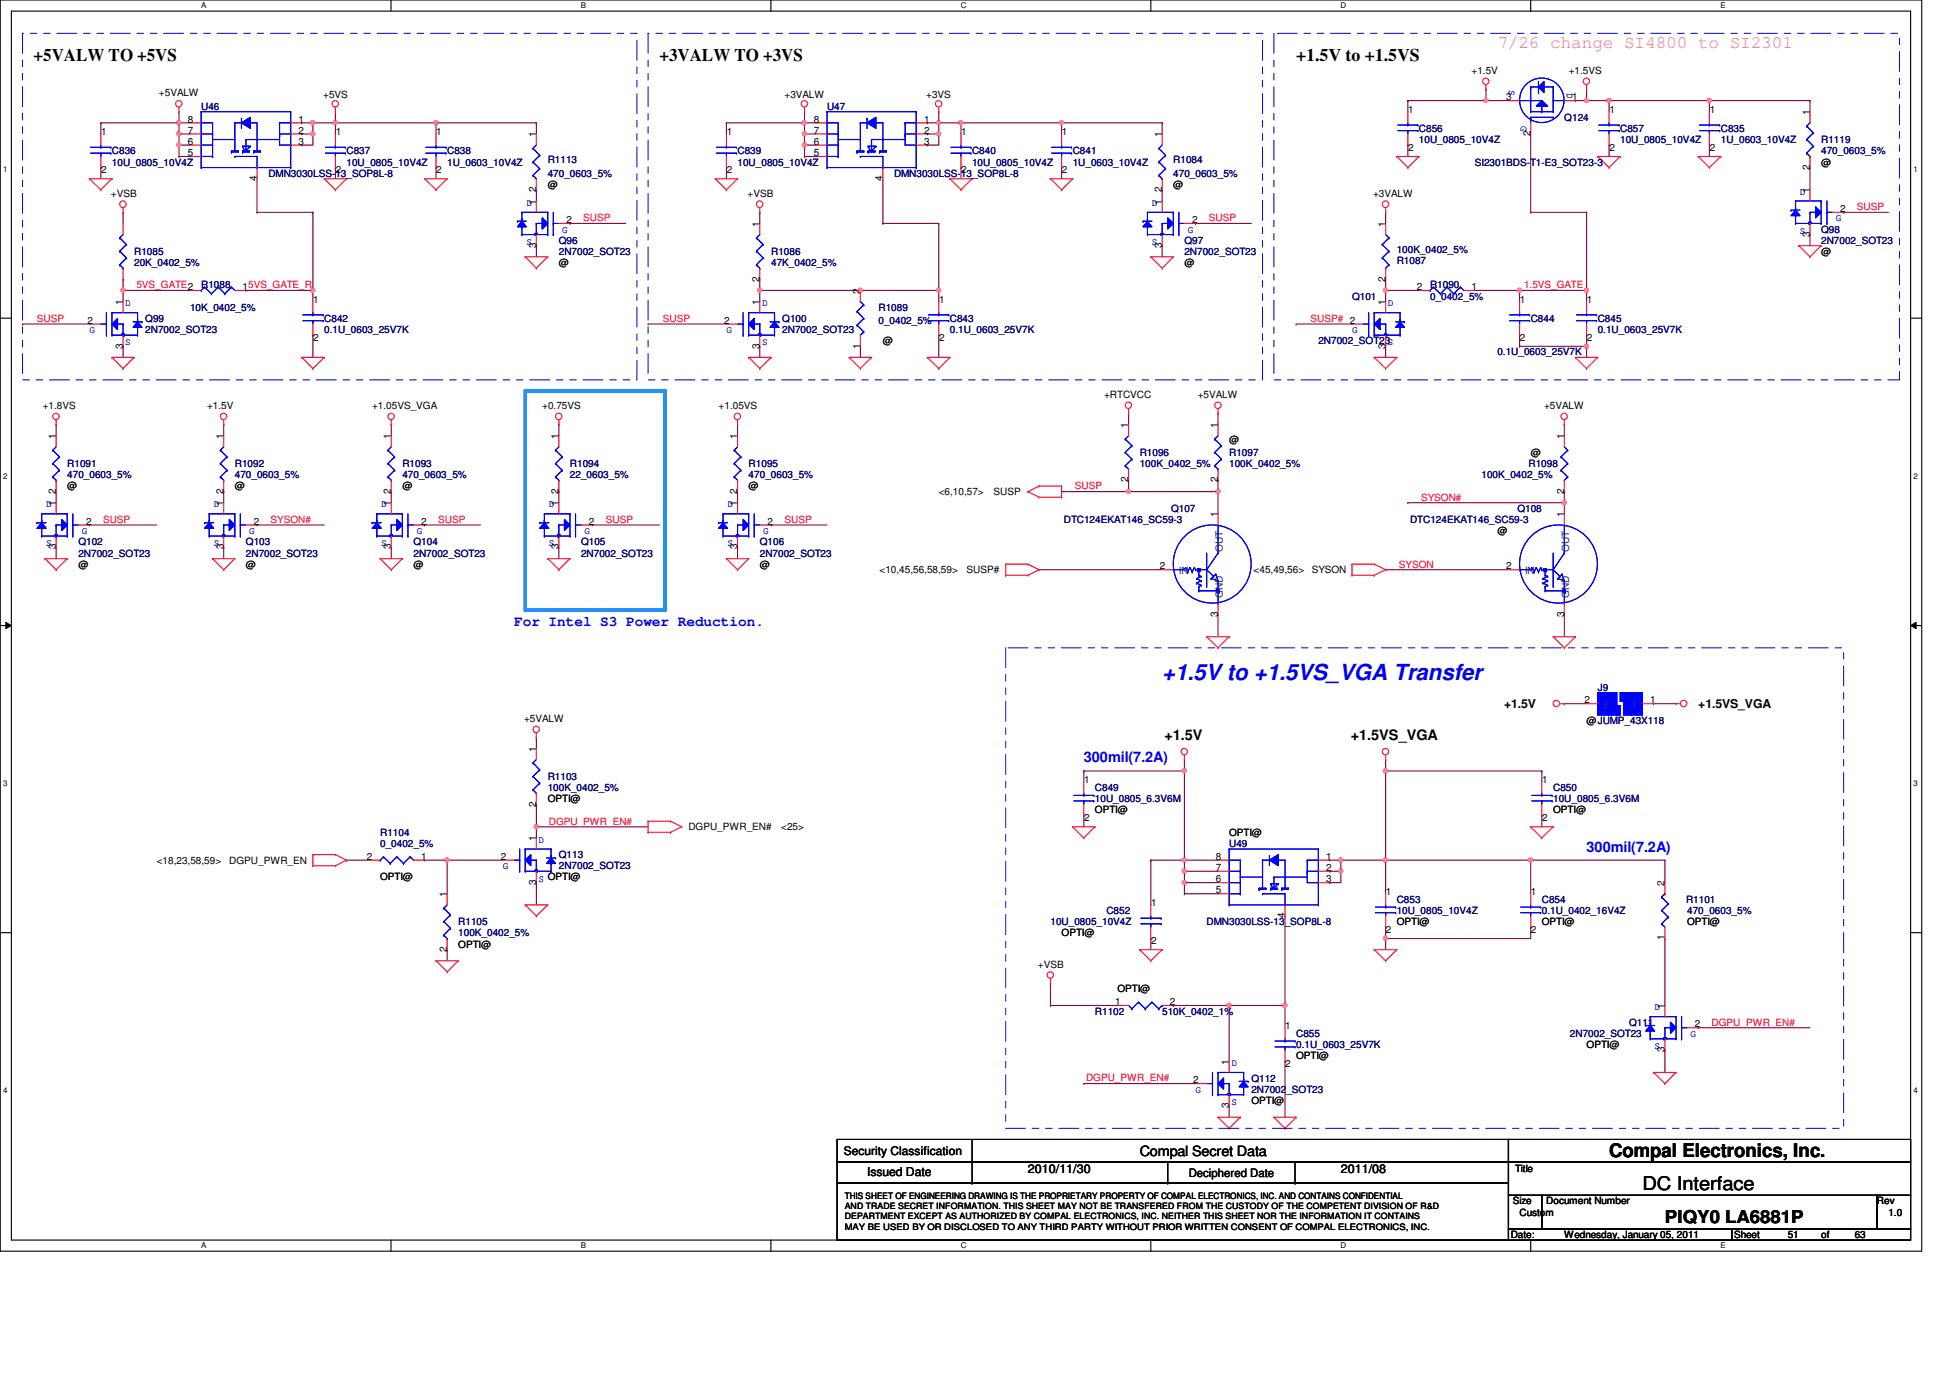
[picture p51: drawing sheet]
<svg xmlns="http://www.w3.org/2000/svg" width="297mm" height="210mm" viewBox="0 0 297 210" stroke-linecap="round" stroke-linejoin="round" font-family="sans-serif">
<defs><g id="words">
<text font-size="3.4" fill="#00f" x="177" y="103.5">+1.5V to +1.5VS_VGA Transfer</text>
<g font-size="2.9">
<text x="245.1" y="176.2">Compal Electronics, Inc.</text>
<text x="250.2" y="181.3">DC Interface</text>
</g>
<g font-size="2.7">
<text x="5.1" y="9.3">+5VALW TO +5VS</text>
<text x="100.5" y="9.3">+3VALW TO +3VS</text>
<text x="197.4" y="9.3">+1.5V to +1.5VS</text>
<text x="253.6" y="186.3">PIQY0 LA6881P</text>
</g>
<text font-size="2.7" fill="#f0f" x="228.1" y="7.2">7/26 change SI4800 to SI2301</text>
<g font-size="2.2" fill="#00f">
<text x="78.3" y="95.4">For Intel S3 Power Reduction.</text>
<text x="165.1" y="116.1">300mil(7.2A)</text>
<text x="241.7" y="129.7">300mil(7.2A)</text>
</g>
<g font-size="2.2">
<text x="177.4" y="112.7">+1.5V</text>
<text x="205.8" y="112.7">+1.5VS_VGA</text>
<text x="173.6" y="176.1">Compal Secret Data</text>
</g>
<g font-size="1.9">
<text x="229.1" y="107.9">+1.5V</text>
<text x="258.7" y="107.9">+1.5VS_VGA</text>
<text x="132.1" y="179.2">Issued Date</text>
<text x="156.6" y="178.7">2010/11/30</text>
<text x="204.3" y="178.7">2011/08</text>
</g>
<g font-size="1.8">
<text x="128.5" y="175.9">Security Classification</text>
<text x="181.1" y="179.3">Deciphered Date</text>
</g>
<g font-size="1.5">
<text x="224.2" y="11.3">+1.5V</text>
<text x="239" y="11.3">+1.5VS</text>
<text x="24.2" y="14.6">+5VALW</text>
<text x="49.2" y="15">+5VS</text>
<text x="119.5" y="15">+3VALW</text>
<text x="141.1" y="15">+3VS</text>
<text x="214.5" y="17.2">1</text>
<text x="229.4" y="15.3">3</text>
<text x="239.5" y="15.3">1</text>
<text x="245.1" y="17.2">1</text>
<text x="260.4" y="17.2">1</text>
<text x="275.7" y="17.5" transform="rotate(-90 275.7 17.5)">1</text>
<text x="15.4" y="20.6">1</text>
<text x="28.6" y="22.1">6</text>
<text x="28.6" y="23.8">5</text>
<text x="28.6" y="20.4">7</text>
<text x="28.6" y="18.7">8</text>
<text x="45.5" y="22.1">3</text>
<text x="45.5" y="20.4">2</text>
<text x="45.5" y="18.7">1</text>
<text x="51.1" y="20.6">1</text>
<text x="66.5" y="20.6">1</text>
<text x="81.7" y="20.9" transform="rotate(-90 81.7 20.9)">1</text>
<text x="110.7" y="20.6">1</text>
<text x="123.9" y="22.1">6</text>
<text x="123.9" y="23.8">5</text>
<text x="123.9" y="20.4">7</text>
<text x="123.9" y="18.7">8</text>
<text x="140.8" y="22.1">3</text>
<text x="140.8" y="20.4">2</text>
<text x="140.8" y="18.7">1</text>
<text x="146.4" y="20.6">1</text>
<text x="161.8" y="20.6">1</text>
<text x="177" y="20.9" transform="rotate(-90 177 20.9)">1</text>
<text x="214.5" y="23">2</text>
<text x="233.1" y="20.7" transform="rotate(-90 233.1 20.7)">2</text>
<text x="245.1" y="23">2</text>
<text x="260.4" y="23">2</text>
<text x="15.4" y="26.4">2</text>
<text x="16.9" y="30">+VSB</text>
<text x="39.1" y="27.6" transform="rotate(-90 39.1 27.6)">4</text>
<text x="51.1" y="26.4">2</text>
<text x="66.5" y="26.4">2</text>
<text x="81.7" y="29.3" transform="rotate(-90 81.7 29.3)">2</text>
<text x="83.4" y="28.6">@</text>
<text x="110.7" y="26.4">2</text>
<text x="113.9" y="30">+VSB</text>
<text x="134.4" y="27.6" transform="rotate(-90 134.4 27.6)">4</text>
<text x="146.4" y="26.4">2</text>
<text x="161.8" y="26.4">2</text>
<text x="177" y="29.3" transform="rotate(-90 177 29.3)">2</text>
<text x="178.7" y="28.6">@</text>
<text x="209.2" y="30">+3VALW</text>
<text x="275.7" y="29.4" transform="rotate(-90 275.7 29.4)">1</text>
<text x="275.7" y="25.9" transform="rotate(-90 275.7 25.9)">2</text>
<text x="277.4" y="25.2">@</text>
<text x="81.7" y="31.2" transform="rotate(-90 81.7 31.2)">1</text>
<text x="86.3" y="34">2</text>
<text x="115.7" y="34.5" transform="rotate(-90 115.7 34.5)">1</text>
<text x="177" y="31.2" transform="rotate(-90 177 31.2)">1</text>
<text x="181.6" y="34">2</text>
<text x="211" y="34.5" transform="rotate(-90 211 34.5)">1</text>
<text x="280.3" y="32.3">2</text>
<text x="81.7" y="37.8" transform="rotate(-90 81.7 37.8)">3</text>
<text x="85.1" y="40.5">@</text>
<text x="177" y="37.8" transform="rotate(-90 177 37.8)">3</text>
<text x="180.4" y="40.5">@</text>
<text x="275.7" y="36.1" transform="rotate(-90 275.7 36.1)">3</text>
<text x="277.4" y="38.8">@</text>
<text x="18.7" y="46.4" transform="rotate(-90 18.7 46.4)">1</text>
<text x="37" y="44.2">15VS_GATE_R</text>
<text x="47.7" y="46.1">1</text>
<text x="115.7" y="46.4" transform="rotate(-90 115.7 46.4)">1</text>
<text x="115.7" y="42.9" transform="rotate(-90 115.7 42.9)">2</text>
<text x="131" y="44.7" transform="rotate(-90 131 44.7)">2</text>
<text x="143" y="46.1">1</text>
<text x="211" y="46.4" transform="rotate(-90 211 46.4)">1</text>
<text x="211" y="42.9" transform="rotate(-90 211 42.9)">2</text>
<text x="215.8" y="44.2">2</text>
<text x="224.2" y="44.2">1</text>
<text x="231.5" y="46.1">1</text>
<text x="241.7" y="46.1">1</text>
<text x="13.3" y="49.3">2</text>
<text x="18.7" y="53.1" transform="rotate(-90 18.7 53.1)">3</text>
<text x="47.7" y="51.9">2</text>
<text x="110.3" y="49.3">2</text>
<text x="115.7" y="53.1" transform="rotate(-90 115.7 53.1)">3</text>
<text x="131" y="53.1" transform="rotate(-90 131 53.1)">1</text>
<text x="134.5" y="52.5">@</text>
<text x="143" y="51.9">2</text>
<text x="211" y="53.1" transform="rotate(-90 211 53.1)">3</text>
<text x="231.5" y="51.9">2</text>
<text x="241.7" y="51.9">2</text>
<text x="6.5" y="62.3">+1.8VS</text>
<text x="31.5" y="62.3">+1.5V</text>
<text x="56.7" y="62.3">+1.05VS_VGA</text>
<text x="82.6" y="62.3">+0.75VS</text>
<text x="109.5" y="62.3">+1.05VS</text>
<text x="168.2" y="60.6">+RTCVCC</text>
<text x="171.9" y="65.2" transform="rotate(-90 171.9 65.2)">1</text>
<text x="182.5" y="60.6">+5VALW</text>
<text x="185.5" y="65.2" transform="rotate(-90 185.5 65.2)">1</text>
<text x="235.2" y="62.3">+5VALW</text>
<text x="8.5" y="66.9" transform="rotate(-90 8.5 66.9)">1</text>
<text x="34" y="66.9" transform="rotate(-90 34 66.9)">1</text>
<text x="59.6" y="66.9" transform="rotate(-90 59.6 66.9)">1</text>
<text x="85.1" y="66.9" transform="rotate(-90 85.1 66.9)">1</text>
<text x="112.3" y="66.9" transform="rotate(-90 112.3 66.9)">1</text>
<text x="187.2" y="67.4">@</text>
<text x="233.2" y="69.5">@</text>
<text x="238.2" y="66.9" transform="rotate(-90 238.2 66.9)">1</text>
<text x="8.5" y="77.1" transform="rotate(-90 8.5 77.1)">1</text>
<text x="8.5" y="75.2" transform="rotate(-90 8.5 75.2)">2</text>
<text x="10.2" y="74.5">@</text>
<text x="34" y="77.1" transform="rotate(-90 34 77.1)">1</text>
<text x="34" y="75.2" transform="rotate(-90 34 75.2)">2</text>
<text x="35.8" y="74.5">@</text>
<text x="59.6" y="77.1" transform="rotate(-90 59.6 77.1)">1</text>
<text x="59.6" y="75.2" transform="rotate(-90 59.6 75.2)">2</text>
<text x="61.3" y="74.5">@</text>
<text x="85.1" y="77.1" transform="rotate(-90 85.1 77.1)">1</text>
<text x="85.1" y="75.2" transform="rotate(-90 85.1 75.2)">2</text>
<text x="112.3" y="77.1" transform="rotate(-90 112.3 77.1)">1</text>
<text x="112.3" y="75.2" transform="rotate(-90 112.3 75.2)">2</text>
<text x="114" y="74.5">@</text>
<text x="143" y="75.4">&lt;6,10,57&gt;</text>
<text x="151.3" y="75.4">SUSP</text>
<text x="171.9" y="73.5" transform="rotate(-90 171.9 73.5)">2</text>
<text x="185.5" y="73.5" transform="rotate(-90 185.5 73.5)">2</text>
<text x="238.2" y="75.2" transform="rotate(-90 238.2 75.2)">2</text>
<text x="8.5" y="83.7" transform="rotate(-90 8.5 83.7)">3</text>
<text x="13.1" y="79.9">2</text>
<text x="34" y="83.7" transform="rotate(-90 34 83.7)">3</text>
<text x="38.6" y="79.9">2</text>
<text x="59.6" y="83.7" transform="rotate(-90 59.6 83.7)">3</text>
<text x="64.2" y="79.9">2</text>
<text x="85.1" y="83.7" transform="rotate(-90 85.1 83.7)">3</text>
<text x="89.7" y="79.9">2</text>
<text x="112.3" y="83.7" transform="rotate(-90 112.3 83.7)">3</text>
<text x="116.9" y="79.9">2</text>
<text x="185.5" y="78.8" transform="rotate(-90 185.5 78.8)">1</text>
<text x="228.1" y="81.4">@</text>
<text x="238.2" y="78.8" transform="rotate(-90 238.2 78.8)">1</text>
<text x="11.9" y="86.5">@</text>
<text x="37.5" y="86.5">@</text>
<text x="63" y="86.5">@</text>
<text x="115.7" y="86.5">@</text>
<text x="134" y="87.3">&lt;10,45,56,58,59&gt;</text>
<text x="147.2" y="87.3">SUSP#</text>
<text x="176.7" y="86.7">2</text>
<text x="191" y="87.3">&lt;45,49,56&gt;</text>
<text x="199.8" y="87.3">SYSON</text>
<text x="229.4" y="86.7">2</text>
<text x="185.5" y="93.9" transform="rotate(-90 185.5 93.9)">3</text>
<text x="238.2" y="93.9" transform="rotate(-90 238.2 93.9)">3</text>
<text x="241.3" y="107.1">2</text>
<text x="251.4" y="107.1">1</text>
<text x="79.8" y="110">+5VALW</text>
<text x="241.7" y="110.3">@JUMP_43X118</text>
<text x="81.7" y="114.5" transform="rotate(-90 81.7 114.5)">1</text>
<text x="165.1" y="119.3">1</text>
<text x="234.9" y="119.3">1</text>
<text x="81.7" y="122.9" transform="rotate(-90 81.7 122.9)">2</text>
<text x="83.4" y="122.2">OPTI@</text>
<text x="165.1" y="125.1">2</text>
<text x="166.8" y="123.9">OPTI@</text>
<text x="234.9" y="125.1">2</text>
<text x="236.6" y="123.9">OPTI@</text>
<text x="23.9" y="131.6">&lt;18,23,58,59&gt;</text>
<text x="34.9" y="131.6">DGPU_PWR_EN</text>
<text x="55.9" y="131">2</text>
<text x="64.2" y="131">1</text>
<text x="76.3" y="131">2</text>
<text x="81.7" y="128.1" transform="rotate(-90 81.7 128.1)">1</text>
<text x="104.9" y="126.5">DGPU_PWR_EN#</text>
<text x="119" y="126.5">&lt;25&gt;</text>
<text x="185.2" y="131">8</text>
<text x="187.2" y="127.3">OPTI@</text>
<text x="202" y="131">1</text>
<text x="57.9" y="134.1">OPTI@</text>
<text x="68.1" y="136.7" transform="rotate(-90 68.1 136.7)">1</text>
<text x="81.7" y="134.7" transform="rotate(-90 81.7 134.7)">3</text>
<text x="185.2" y="134.4">6</text>
<text x="185.2" y="136.1">5</text>
<text x="185.2" y="132.7">7</text>
<text x="202" y="134.4">3</text>
<text x="202" y="132.7">2</text>
<text x="211.1" y="136.3">1</text>
<text x="233.2" y="136.3">1</text>
<text x="253.6" y="135" transform="rotate(-90 253.6 135)">2</text>
<text x="161.7" y="142.6">OPTI@</text>
<text x="175.3" y="138">1</text>
<text x="175.3" y="143.8">2</text>
<text x="195.7" y="139.9" transform="rotate(-90 195.7 139.9)">4</text>
<text x="211.1" y="142.1">2</text>
<text x="212.8" y="140.9">OPTI@</text>
<text x="233.2" y="142.1">2</text>
<text x="234.9" y="140.9">OPTI@</text>
<text x="253.6" y="143.3" transform="rotate(-90 253.6 143.3)">1</text>
<text x="257" y="140.9">OPTI@</text>
<text x="68.1" y="145" transform="rotate(-90 68.1 145)">2</text>
<text x="69.8" y="144.4">OPTI@</text>
<text x="158.1" y="147.4">+VSB</text>
<text x="169.9" y="153.1">1</text>
<text x="170.2" y="151.1">OPTI@</text>
<text x="178.2" y="153.1">2</text>
<text x="253.6" y="153.7" transform="rotate(-90 253.6 153.7)">1</text>
<text x="195.8" y="156.7">1</text>
<text x="197.4" y="161.4">OPTI@</text>
<text x="241.7" y="159.6">OPTI@</text>
<text x="253.6" y="160.3" transform="rotate(-90 253.6 160.3)">3</text>
<text x="258.2" y="156.5">2</text>
<text x="181.8" y="165">2</text>
<text x="187.2" y="162.2" transform="rotate(-90 187.2 162.2)">1</text>
<text x="195.8" y="162.6">2</text>
<text x="187.2" y="168.8" transform="rotate(-90 187.2 168.8)">3</text>
<text x="190.6" y="168.1">OPTI@</text>
<text x="230.8" y="178.6">Title</text>
<text x="230.5" y="183.5">Size</text>
<text x="231.5" y="185.2">Custom</text>
<text x="235.5" y="183.5">Document Number</text>
<text x="285.9" y="183.5">Rev</text>
<text x="287.7" y="185.2">1.0</text>
<text x="230.1" y="188.6">Date:</text>
<text x="238.3" y="188.6">Wednesday, January 05, 2011</text>
<text x="264.2" y="188.6">Sheet</text>
<text x="272.3" y="188.6">51</text>
<text x="277.4" y="188.6">of</text>
<text x="282.5" y="188.6">63</text>
</g>
<g font-size="1.5" fill="#000080">
<text x="30.6" y="16.7">U46</text>
<text x="126" y="16.7">U47</text>
<text x="17.1" y="23.5">C836</text>
<text x="52.8" y="23.5">C837</text>
<text x="68.1" y="23.5">C838</text>
<text x="112.3" y="23.5">C839</text>
<text x="148.1" y="23.5">C840</text>
<text x="163.4" y="23.5">C841</text>
<text x="216.2" y="20.1">C856</text>
<text x="216.2" y="21.8">10U_0805_10V4Z</text>
<text x="238.3" y="18.4">Q124</text>
<text x="246.8" y="20.1">C857</text>
<text x="246.8" y="21.8">10U_0805_10V4Z</text>
<text x="262.1" y="20.1">C835</text>
<text x="262.1" y="21.8">1U_0603_10V4Z</text>
<text x="277.4" y="21.8">R1119</text>
<text x="277.4" y="23.5">470_0603_5%</text>
<text x="17.1" y="25.2">10U_0805_10V4Z</text>
<text x="40.9" y="26.9">DMN3030LSS-13_SOP8L-8</text>
<text x="52.8" y="25.2">10U_0805_10V4Z</text>
<text x="68.1" y="25.2">1U_0603_10V4Z</text>
<text x="83.4" y="24.9">R1113</text>
<text x="83.4" y="26.9">470_0603_5%</text>
<text x="112.3" y="25.2">10U_0805_10V4Z</text>
<text x="136.2" y="26.9">DMN3030LSS-13_SOP8L-8</text>
<text x="148.1" y="25.2">10U_0805_10V4Z</text>
<text x="163.4" y="25.2">1U_0603_10V4Z</text>
<text x="178.7" y="24.9">R1084</text>
<text x="178.7" y="26.9">470_0603_5%</text>
<text x="224.7" y="25.2">SI2301BDS-T1-E3_SOT23-3</text>
<text x="277.4" y="35.4">Q98</text>
<text x="20.4" y="38.8">R1085</text>
<text x="20.4" y="40.5">20K_0402_5%</text>
<text x="85.1" y="37.1">Q96</text>
<text x="85.1" y="38.8">2N7002_SOT23</text>
<text x="117.5" y="38.8">R1086</text>
<text x="117.5" y="40.5">47K_0402_5%</text>
<text x="180.4" y="37.1">Q97</text>
<text x="180.4" y="38.8">2N7002_SOT23</text>
<text x="212.8" y="40.2">R1087</text>
<text x="212.8" y="38.5">100K_0402_5%</text>
<text x="277.4" y="37.1">2N7002_SOT23</text>
<text x="29" y="47.3">10K_0402_5%</text>
<text x="30.6" y="43.9">R1088</text>
<text x="133.8" y="47.3">R1089</text>
<text x="205.9" y="45.6">Q101</text>
<text x="217.8" y="43.9">R1090</text>
<text x="217.8" y="45.6">0_0402_5%</text>
<text x="22.1" y="49">Q99</text>
<text x="22.1" y="50.8">2N7002_SOT23</text>
<text x="49.4" y="49">C842</text>
<text x="49.4" y="50.8">0.1U_0603_25V7K</text>
<text x="119.2" y="49">Q100</text>
<text x="119.2" y="50.8">2N7002_SOT23</text>
<text x="133.8" y="49.4">0_0402_5%</text>
<text x="144.7" y="49">C843</text>
<text x="144.7" y="50.8">0.1U_0603_25V7K</text>
<text x="200.8" y="52.5">2N7002_SOT23S</text>
<text x="233.2" y="49">C844</text>
<text x="243.4" y="49">C845</text>
<text x="243.4" y="50.8">0.1U_0603_25V7K</text>
<text x="228.1" y="54.1">0.1U_0603_25V7K</text>
<text x="10.2" y="71.2">R1091</text>
<text x="35.8" y="71.2">R1092</text>
<text x="61.3" y="71.2">R1093</text>
<text x="86.8" y="71.2">R1094</text>
<text x="114" y="71.2">R1095</text>
<text x="173.6" y="69.5">R1096</text>
<text x="173.6" y="71.2">100K_0402_5%</text>
<text x="187.2" y="69.5">R1097</text>
<text x="187.2" y="71.2">100K_0402_5%</text>
<text x="232.8" y="71.2">R1098</text>
<text x="10.2" y="72.9">470_0603_5%</text>
<text x="35.8" y="72.9">470_0603_5%</text>
<text x="61.3" y="72.9">470_0603_5%</text>
<text x="86.8" y="72.9">22_0603_5%</text>
<text x="114" y="72.9">470_0603_5%</text>
<text x="178.4" y="78">Q107</text>
<text x="225.7" y="72.9">100K_0402_5%</text>
<text x="231.1" y="78">Q108</text>
<text x="11.9" y="83.1">Q102</text>
<text x="37.5" y="83.1">Q103</text>
<text x="63" y="83.1">Q104</text>
<text x="88.5" y="83.1">Q105</text>
<text x="115.7" y="83.1">Q106</text>
<text x="162" y="79.7">DTC124EKAT146_SC59-3</text>
<text x="214.8" y="79.7">DTC124EKAT146_SC59-3</text>
<text x="11.9" y="84.8">2N7002_SOT23</text>
<text x="37.5" y="84.8">2N7002_SOT23</text>
<text x="63" y="84.8">2N7002_SOT23</text>
<text x="88.5" y="84.8">2N7002_SOT23</text>
<text x="115.7" y="84.8">2N7002_SOT23</text>
<text x="243.4" y="105.2">J9</text>
<text x="83.4" y="118.8">R1103</text>
<text x="83.4" y="120.5">100K_0402_5%</text>
<text x="166.8" y="120.5">C849</text>
<text x="166.8" y="122.2">10U_0805_6.3V6M</text>
<text x="236.6" y="120.5">C850</text>
<text x="236.6" y="122.2">10U_0805_6.3V6M</text>
<text x="57.9" y="127.3">R1104</text>
<text x="57.9" y="129">0_0402_5%</text>
<text x="85.1" y="130.7">Q113</text>
<text x="187.2" y="129">U49</text>
<text x="85.1" y="132.4">2N7002_SOT23</text>
<text x="212.8" y="137.5">C853</text>
<text x="234.9" y="137.5">C854</text>
<text x="256.8" y="137.5">R1101</text>
<text x="69.8" y="140.9">R1105</text>
<text x="69.8" y="142.6">100K_0402_5%</text>
<text x="160" y="140.9">10U_0805_10V4Z</text>
<text x="168.5" y="139.2">C852</text>
<text x="183.8" y="140.9">DMN3030LSS-13_SOP8L-8</text>
<text x="212.8" y="139.2">10U_0805_10V4Z</text>
<text x="234.9" y="139.2">0.1U_0402_16V4Z</text>
<text x="257" y="139.2">470_0603_5%</text>
<text x="166.8" y="154.6">R1102</text>
<text x="177" y="154.6">510K_0402_1%</text>
<text x="197.4" y="157.9">C855</text>
<text x="197.4" y="159.6">0.1U_0603_25V7K</text>
<text x="239.1" y="157.9">2N7002_SOT23</text>
<text x="248.2" y="156.3">Q111</text>
<text x="190.6" y="164.8">Q112</text>
<text x="190.6" y="166.5">2N7002_SOT23</text>
</g>
<g font-size="1.5" fill="#00f">
<text x="229.8" y="13.8" transform="rotate(90 229.8 13.8)">S</text>
<text x="238.7" y="14.1" transform="rotate(90 238.7 14.1)">D</text>
<text x="231.7" y="19.2" transform="rotate(90 231.7 19.2)">G</text>
<text x="274.2" y="29.6">D</text>
<text x="80.2" y="31.3">D</text>
<text x="85.6" y="35.4">G</text>
<text x="175.5" y="31.3">D</text>
<text x="180.9" y="35.4">G</text>
<text x="274.2" y="35.6">S</text>
<text x="279.7" y="33.7">G</text>
<text x="80.2" y="37.3">S</text>
<text x="175.5" y="37.3">S</text>
<text x="19.1" y="46.7">D</text>
<text x="116.1" y="46.7">D</text>
<text x="211.4" y="46.7">D</text>
<text x="13.6" y="50.8">G</text>
<text x="19.1" y="52.6">S</text>
<text x="110.7" y="50.8">G</text>
<text x="116.1" y="52.6">S</text>
<text x="205.9" y="50.8">G</text>
<text x="7" y="77.3">D</text>
<text x="32.6" y="77.3">D</text>
<text x="58.1" y="77.3">D</text>
<text x="83.6" y="77.3">D</text>
<text x="110.8" y="77.3">D</text>
<text x="7" y="83.2">S</text>
<text x="12.4" y="81.4">G</text>
<text x="32.6" y="83.2">S</text>
<text x="38" y="81.4">G</text>
<text x="58.1" y="83.2">S</text>
<text x="63.5" y="81.4">G</text>
<text x="83.6" y="83.2">S</text>
<text x="89" y="81.4">G</text>
<text x="110.8" y="83.2">S</text>
<text x="116.2" y="81.4">G</text>
<text x="82" y="128.4">D</text>
<text x="76.6" y="132.4">G</text>
<text x="82" y="134.3">S OPTI@</text>
<text x="252" y="153.9">D</text>
<text x="252" y="159.8">S</text>
<text x="257.5" y="157.9">G</text>
<text x="182.1" y="166.5">G</text>
<text x="187.6" y="162.4">D</text>
<text x="187.6" y="168.3">S</text>
</g>
<g font-size="1.5" fill="#f00">
<text x="88.9" y="33.7">SUSP</text>
<text x="184.1" y="33.7">SUSP</text>
<text x="282.9" y="32">SUSP</text>
<text x="20.8" y="43.9">5VS_GATE2</text>
<text x="232.2" y="43.9">1.5VS_GATE</text>
<text x="5.6" y="49">SUSP</text>
<text x="101" y="49">SUSP</text>
<text x="199.6" y="49">SUSP# 2</text>
<text x="163.7" y="74.5">SUSP</text>
<text x="216.5" y="76.2">SYSON#</text>
<text x="15.7" y="79.6">SUSP</text>
<text x="41.2" y="79.6">SYSON#</text>
<text x="66.8" y="79.6">SUSP</text>
<text x="92.3" y="79.6">SUSP</text>
<text x="119.5" y="79.6">SUSP</text>
<text x="213.1" y="86.4">SYSON</text>
<text x="83.6" y="125.6">DGPU_PWR_EN#</text>
<text x="260.7" y="156.2">DGPU_PWR_EN#</text>
<text x="165.4" y="164.7">DGPU_PWR_EN#</text>
</g>
<g font-size="1.5" fill="#004080">
<text x="179.6" y="87.5">IN</text>
<text x="186.3" y="84" transform="rotate(-90 186.3 84)">OUT</text>
<text x="232.3" y="87.5">IN</text>
<text x="239" y="84" transform="rotate(-90 239 84)">OUT</text>
<text x="186.3" y="91.1" transform="rotate(-90 186.3 91.1)">GND</text>
<text x="239" y="91.1" transform="rotate(-90 239 91.1)">GND</text>
<text x="244.2" y="107.9">2</text>
<text x="248.5" y="107.9">1</text>
</g>
<g font-size="1.4">
<text x="128.7" y="182.6">THIS SHEET OF ENGINEERING DRAWING IS THE PROPRIETARY PROPERTY OF COMPAL ELECTRONICS, INC. AND CONTAINS CONFIDENTIAL</text>
<text x="128.7" y="187.3">MAY BE USED BY OR DISCLOSED TO ANY THIRD PARTY WITHOUT PRIOR WRITTEN CONSENT OF COMPAL ELECTRONICS, INC.</text>
</g>
<g font-size="1.3">
<text x="128.7" y="184.2">AND TRADE SECRET INFORMATION. THIS SHEET MAY NOT BE TRANSFERED FROM THE CUSTODY OF THE COMPETENT DIVISION OF R&amp;D</text>
<text x="128.7" y="185.8">DEPARTMENT EXCEPT AS AUTHORIZED BY COMPAL ELECTRONICS, INC. NEITHER THIS SHEET NOR THE INFORMATION IT CONTAINS</text>
</g>
<g font-size="1.2">
<text x="30.6" y="1.3">A</text>
<text x="88.5" y="1.3">B</text>
<text x="146.3" y="1.3">C</text>
<text x="204.2" y="1.3">D</text>
<text x="262.1" y="1.3">E</text>
<text x=".5" y="26.2">1</text>
<text x="291.5" y="26.2">1</text>
<text x=".5" y="72.9">2</text>
<text x="291.5" y="72.9">2</text>
<text x=".5" y="119.8">3</text>
<text x="291.5" y="119.8">3</text>
<text x=".5" y="166.5">4</text>
<text x="291.5" y="166.5">4</text>
<text x="30.6" y="190.2">A</text>
<text x="88.5" y="190.2">B</text>
<text x="146.3" y="190.2">C</text>
<text x="204.2" y="190.2">D</text>
<text x="262.1" y="190.2">E</text>
</g>
</g></defs>
<path d="M0 0h292.7v190.6h-292.7zM1.7 1.7h289.3v187.2h-289.3z" fill="none" stroke="#000" stroke-width=".17"/>
<g fill="#fff">
<path d="M30.6 .2h.8v1.3h-.8z"/>
<path d="M30.6 189.1h.8v1.3h-.8z"/>
</g>
<path d="M59.6 0v1.7M59.6 188.9v1.7" fill="none" stroke="#000" stroke-width=".17"/>
<g fill="#fff">
<path d="M88.5 .2h.7v1.3h-.7z"/>
<path d="M88.5 189.1h.7v1.3h-.7z"/>
</g>
<path d="M117.4 0v1.7M117.4 188.9v1.7" fill="none" stroke="#000" stroke-width=".17"/>
<g fill="#fff">
<path d="M146.3 .2h.9v1.3h-.9z"/>
<path d="M146.3 189.1h.9v1.3h-.9z"/>
</g>
<path d="M175.3 0v1.7M175.3 188.9v1.7" fill="none" stroke="#000" stroke-width=".17"/>
<g fill="#fff">
<path d="M204.2 .2h.9v1.3h-.9z"/>
<path d="M204.2 189.1h.9v1.3h-.9z"/>
</g>
<path d="M233.2 0v1.7M233.2 188.9v1.7" fill="none" stroke="#000" stroke-width=".17"/>
<g fill="#fff">
<path d="M262.1 .2h.7v1.3h-.7z"/>
<path d="M262.1 189.1h.7v1.3h-.7z"/>
<path d="M.5 25.1h.6v1.3h-.6z"/>
<path d="M291.5 25.1h.6v1.3h-.6z"/>
<path d="M.5 71.8h.6v1.4h-.6z"/>
<path d="M291.5 71.8h.6v1.4h-.6z"/>
</g>
<path d="M0 48.5h1.7M291 48.5h1.7" fill="none" stroke="#000" stroke-width=".17"/>
<g fill="#fff">
<path d="M.5 118.7h.6v1.3h-.6z"/>
<path d="M291.5 118.7h.6v1.3h-.6z"/>
</g>
<path d="M0 95.3h1.7M291 95.3h1.7" fill="none" stroke="#000" stroke-width=".17"/>
<path d="M.9 94.8l.8 .5-.8 .5zM291 95.3l.9-.5v1z" fill="#000"/>
<path d="M.9 94.8l.8 .5-.8 .5zM291 95.3l.9-.5v1z" fill="none" stroke="#000" stroke-width=".15"/>
<g fill="#fff">
<path d="M.5 165.4h.6v1.4h-.6z"/>
<path d="M291.5 165.4h.6v1.4h-.6z"/>
</g>
<path d="M0 142.1h1.7M291 142.1h1.7" fill="none" stroke="#000" stroke-width=".17"/>
<g fill="none" stroke="#800040" stroke-width=".17">
<path d="M81.7 18.7h.1M81.7 18.7v1.7M141.3 18.7h.1M141.3 18.7h1.7M27.3 22.1h.1M27.3 22.1h1.7M46 22.1h.1M46 22.1h1.7M66.4 25.5h.1M66.4 25.5v1.7M81.7 37.4h.1M81.7 28.9h.1"/>
<path d="M81.7 28.9v1.7M81.7 37.4v1.7M86.8 34h.1M86.8 34h8.5M141.3 22.1h.1M141.3 22.1h1.7"/>
</g>
<circle cx="143" cy="18.7" r=".32" fill="#f0f"/>
<circle cx="143" cy="18.7" r=".32" fill="none" stroke="#f0f" stroke-width=".17"/>
<path d="M47.7 18.7h.1M47.7 18.7h3.4M27.3 23.8h.1M27.3 23.8h1.7" fill="none" stroke="#800040" stroke-width=".17"/>
<circle cx="47.6" cy="18.7" r=".32" fill="#f0f"/>
<circle cx="47.6" cy="18.7" r=".32" fill="none" stroke="#f0f" stroke-width=".17"/>
<path d="M143 18.7h.1M143 18.7v1.7M122.6 22.1h.1M122.6 22.1h1.6" fill="none" stroke="#800040" stroke-width=".17"/>
<circle cx="122.5" cy="22.1" r=".32" fill="#f0f"/>
<circle cx="122.5" cy="22.1" r=".32" fill="none" stroke="#f0f" stroke-width=".17"/>
<path d="M122.6 20.4h.1M122.6 20.4h1.6M47.7 44.2h.1M47.7 44.2v1.7" fill="none" stroke="#800040" stroke-width=".17"/>
<circle cx="47.6" cy="44.2" r=".32" fill="#f0f"/>
<circle cx="47.6" cy="44.2" r=".32" fill="none" stroke="#f0f" stroke-width=".17"/>
<path d="M27.3 18.7h.1M27.3 18.7h1.7M122.6 17h.1M122.6 17v1.7M122.6 23.8h.1M122.6 22.1h.1M122.6 23.8h1.6M122.6 22.1v1.7M47.7 51.1h.1M47.7 51.1v3.3" fill="none" stroke="#800040" stroke-width=".17"/>
<circle cx="27.2" cy="18.7" r=".32" fill="#f0f"/>
<circle cx="27.2" cy="18.7" r=".32" fill="none" stroke="#f0f" stroke-width=".17"/>
<path d="M141.3 20.4h.1M141.3 20.4h1.7" fill="none" stroke="#800040" stroke-width=".17"/>
<circle cx="143" cy="20.4" r=".32" fill="#f0f"/>
<circle cx="143" cy="20.4" r=".32" fill="none" stroke="#f0f" stroke-width=".17"/>
<g fill="none" stroke="#800040" stroke-width=".17">
<path d="M15.4 18.7h.1M15.4 18.7v1.7M47.7 18.7h.1M47.7 18.7v1.7h-1.7M143 17h.1M143 17v1.7M177 18.7h.1M177 18.7v1.7M46 20.4h.1M177 37.4h.1M177 28.9h.1M177 28.9v1.7"/>
<path d="M177 37.4v1.7M182.1 34h.1M182.1 34h8.5M3.4 49.4h.1M3.4 49.4h10.2M18.8 44.2h.1M18.8 44.2v1.7"/>
</g>
<circle cx="47.6" cy="18.7" r=".32" fill="#f0f"/>
<circle cx="47.6" cy="18.7" r=".32" fill="none" stroke="#f0f" stroke-width=".17"/>
<path d="M51.1 18.7h.1M51.1 18.7h15.3" fill="none" stroke="#800040" stroke-width=".17"/>
<circle cx="66.4" cy="18.7" r=".32" fill="#f0f"/>
<circle cx="66.4" cy="18.7" r=".32" fill="none" stroke="#f0f" stroke-width=".17"/>
<circle cx="51.1" cy="18.7" r=".32" fill="#f0f"/>
<circle cx="51.1" cy="18.7" r=".32" fill="none" stroke="#f0f" stroke-width=".17"/>
<path d="M27.3 20.4h.1M27.3 20.4v1.7" fill="none" stroke="#800040" stroke-width=".17"/>
<circle cx="27.2" cy="20.4" r=".32" fill="#f0f"/>
<circle cx="27.2" cy="20.4" r=".32" fill="none" stroke="#f0f" stroke-width=".17"/>
<path d="M27.3 22.1h.1M27.3 22.1v1.7" fill="none" stroke="#800040" stroke-width=".17"/>
<circle cx="27.2" cy="22.1" r=".32" fill="#f0f"/>
<circle cx="27.2" cy="22.1" r=".32" fill="none" stroke="#f0f" stroke-width=".17"/>
<g fill="none" stroke="#800040" stroke-width=".17">
<path d="M46 18.7h.1M46 18.7h1.7M51.1 18.7h.1M51.1 17h.1M51.1 17v3.4M66.4 18.7h.1M66.4 18.7h15.3M66.4 18.7v1.7M27.3 20.4h.1M27.3 20.4h1.7M47.7 20.4h.1M47.7 20.4v1.7"/>
<path d="M51.1 25.5h.1M51.1 25.5v1.7"/>
</g>
<circle cx="47.6" cy="20.4" r=".32" fill="#f0f"/>
<circle cx="47.6" cy="20.4" r=".32" fill="none" stroke="#f0f" stroke-width=".17"/>
<g fill="none" stroke="#800040" stroke-width=".17">
<path d="M146.4 18.7h.1M146.4 18.7v1.7M161.7 18.7h.1M161.7 18.7v1.7M161.7 18.7h15.3M146.4 25.5h.1M146.4 25.5v1.7M161.7 25.5h.1M161.7 25.5v1.7M98.7 49.4h.1M98.7 49.4h12M115.7 52.7h.1"/>
<path d="M115.7 44.2h.1M115.7 44.2v1.7M115.7 52.7v1.7M143 51.1h.1M143 51.1v3.3M8.5 64.6h.1M8.5 74.9h.1M8.5 64.6v1.8M8.5 74.9v1.7M13.6 80h.1M13.6 80h10.3M34.1 64.6h.1"/>
<path d="M34.1 74.9h.1M34.1 64.6v1.8M34.1 74.9v1.7M39.2 80h.1M39.2 80h10.2M59.6 64.6h.1M59.6 74.9h.1M59.6 64.6v1.8M59.6 74.9v1.7M64.7 80h.1M64.7 80h8.5M90.2 80h.1"/>
<path d="M90.2 80h10.3M8.5 83.4h.1M8.5 83.4v1.7M34.1 83.4h.1M34.1 83.4v1.7M59.6 83.4h.1M59.6 83.4v1.7M85.1 83.4h.1M85.1 83.4v1.7"/>
</g>
<circle cx="161.7" cy="18.7" r=".32" fill="#f0f"/>
<circle cx="161.7" cy="18.7" r=".32" fill="none" stroke="#f0f" stroke-width=".17"/>
<path d="M110.7 18.7h.1M110.7 18.7v1.7M122.6 18.7h.1M122.6 18.7h1.6M110.7 25.5h.1M110.7 25.5v1.7" fill="none" stroke="#800040" stroke-width=".17"/>
<circle cx="122.5" cy="18.7" r=".32" fill="#f0f"/>
<circle cx="122.5" cy="18.7" r=".32" fill="none" stroke="#f0f" stroke-width=".17"/>
<path d="M131.1 44.2h.1M131.1 44.2h11.9" fill="none" stroke="#800040" stroke-width=".17"/>
<circle cx="131" cy="44.2" r=".32" fill="#f0f"/>
<circle cx="131" cy="44.2" r=".32" fill="none" stroke="#f0f" stroke-width=".17"/>
<g fill="none" stroke="#800040" stroke-width=".17">
<path d="M15.4 18.7h.1M15.4 18.7h11.9M27.3 17h.1M27.3 18.7h.1M27.3 17v3.4M110.7 18.7h.1M110.7 18.7h11.9M122.6 18.7h.1M122.6 18.7v1.7M15.4 25.5h.1M15.4 25.5v1.7M18.8 32.3h.1"/>
<path d="M18.8 32.3v1.7M115.7 32.3h.1M115.7 32.3v1.7M18.8 42.5h.1M18.8 52.7h.1M18.8 42.5v1.7M18.8 52.7v1.7M115.7 42.5h.1M115.7 42.5v1.7"/>
</g>
<circle cx="122.5" cy="18.7" r=".32" fill="#f0f"/>
<circle cx="122.5" cy="18.7" r=".32" fill="none" stroke="#f0f" stroke-width=".17"/>
<path d="M146.4 18.7h.1M146.4 18.7h15.3" fill="none" stroke="#800040" stroke-width=".17"/>
<circle cx="146.4" cy="18.7" r=".32" fill="#f0f"/>
<circle cx="146.4" cy="18.7" r=".32" fill="none" stroke="#f0f" stroke-width=".17"/>
<path d="M143 18.7h.1M143 18.7h3.4M122.6 20.4h.1M122.6 20.4v1.7M143 20.4h.1M143 20.4v1.7" fill="none" stroke="#800040" stroke-width=".17"/>
<circle cx="122.5" cy="20.4" r=".32" fill="#f0f"/>
<circle cx="122.5" cy="20.4" r=".32" fill="none" stroke="#f0f" stroke-width=".17"/>
<path d="M18.8 44.2h.1M18.8 44.2h10.2M143 45.9h.1M143 44.2v1.7" fill="none" stroke="#800040" stroke-width=".17"/>
<circle cx="18.7" cy="44.2" r=".32" fill="#f0f"/>
<circle cx="18.7" cy="44.2" r=".32" fill="none" stroke="#f0f" stroke-width=".17"/>
<path d="M115.7 44.2h.1M115.7 44.2h15.4M131.1 52.7h.1M131.1 52.7v1.7" fill="none" stroke="#800040" stroke-width=".17"/>
<circle cx="115.7" cy="44.2" r=".32" fill="#f0f"/>
<circle cx="115.7" cy="44.2" r=".32" fill="none" stroke="#f0f" stroke-width=".17"/>
<g fill="none" stroke="#800040" stroke-width=".17">
<path d="M112.3 64.6h.1M112.3 74.9h.1M112.3 64.6v1.8M112.3 74.9v1.7M117.5 80h.1M117.5 80h8.5M161.7 74.9h.1M161.7 74.9h23.8M171.9 73.2h.1M171.9 62.9h.1M171.9 74.9h.1M171.9 62.9v1.7"/>
<path d="M171.9 73.2v1.7M185.5 62.9h.1M185.5 62.9v1.7M112.3 83.4h.1M112.3 83.4v1.7M185.5 93.6h.1M185.5 93.6v3.4"/>
</g>
<circle cx="185.5" cy="74.9" r=".32" fill="#f0f"/>
<circle cx="185.5" cy="74.9" r=".32" fill="none" stroke="#f0f" stroke-width=".17"/>
<circle cx="171.9" cy="74.9" r=".32" fill="#f0f"/>
<circle cx="171.9" cy="74.9" r=".32" fill="none" stroke="#f0f" stroke-width=".17"/>
<path d="M185.5 74.9h.1M185.5 73.2h.1M185.5 73.2v5.1M214.5 76.6h.1M214.5 76.6h23.8M238.3 74.9h.1M238.3 76.6h.1M238.3 74.9v3.4M158.3 86.8h.1M158.3 86.8h18.7" fill="none" stroke="#800040" stroke-width=".17"/>
<circle cx="238.3" cy="76.6" r=".32" fill="#f0f"/>
<circle cx="238.3" cy="76.6" r=".32" fill="none" stroke="#f0f" stroke-width=".17"/>
<g fill="none" stroke="#800040" stroke-width=".17">
<path d="M47.7 32.3h.1M47.7 32.3v11.9h-10.2M37.5 44.2h.1M85.1 74.9h.1M85.1 64.6h.1M85.1 64.6v1.8M85.1 74.9v1.7M238.3 64.6h.1M238.3 64.6v1.8M211.1 86.8h.1M211.1 86.8h18.7M238.3 93.6h.1"/>
<path d="M238.3 93.6v3.4M81.7 125.9h.1M81.7 125.9h17M81.7 125.9v1.7"/>
</g>
<circle cx="81.7" cy="125.9" r=".32" fill="#f0f"/>
<circle cx="81.7" cy="125.9" r=".32" fill="none" stroke="#f0f" stroke-width=".17"/>
<path d="M68.1 131h.1M68.1 131v5.1M68.1 131h8.5M81.7 134.5h.1M81.7 134.5v3.3" fill="none" stroke="#800040" stroke-width=".17"/>
<circle cx="68.1" cy="131" r=".32" fill="#f0f"/>
<circle cx="68.1" cy="131" r=".32" fill="none" stroke="#f0f" stroke-width=".17"/>
<g fill="none" stroke="#800040" stroke-width=".17">
<path d="M81.7 112.3h.1M81.7 112.3v1.7M165.1 117.4h.1M165.1 117.4v1.7M165.1 117.4h15.3M238.3 107.2h.1M238.3 107.2h3.4M251.9 107.2h.1M251.9 107.2h3.4M52.8 131h.1M52.8 131h3.4M81.7 122.5h.1"/>
<path d="M81.7 122.5v3.4M165.1 124.2h.1M165.1 124.2v1.7M202.6 132.7h.1M202.6 132.7h1.7M204.3 132.7h.1M204.3 132.7v1.8M68.1 144.7h.1M68.1 144.7v1.6M160 149.7h.1M160 149.7v3.5"/>
</g>
<circle cx="204.2" cy="132.7" r=".32" fill="#f0f"/>
<circle cx="204.2" cy="132.7" r=".32" fill="none" stroke="#f0f" stroke-width=".17"/>
<path d="M195.7 153.2h.1M195.7 153.2v3.3" fill="none" stroke="#800040" stroke-width=".17"/>
<circle cx="195.7" cy="153.1" r=".32" fill="#f0f"/>
<circle cx="195.7" cy="153.1" r=".32" fill="none" stroke="#f0f" stroke-width=".17"/>
<g fill="none" stroke="#800040" stroke-width=".17">
<path d="M180.4 117.4h.1M180.4 117.4v13.6h-5.1M175.3 131h.1M175.3 131v6.8M195.7 139.5h.1M195.7 139.5v13.7M204.3 131h.1M204.3 131h6.8M211.1 131h.1M211.1 131v5.1M233.2 131h.1M233.2 131v5.1"/>
<path d="M175.3 143h.1M175.3 143v1.7M211.1 143h.1M211.1 143v1.7M233.2 141.2h.1M233.2 141.2v1.8h-22.1M195.7 161.7h.1M195.7 161.7v8.5"/>
</g>
<circle cx="211" cy="142.9" r=".32" fill="#f0f"/>
<circle cx="211" cy="142.9" r=".32" fill="none" stroke="#f0f" stroke-width=".17"/>
<path d="M211.1 131h.1M211.1 131h42.5M233.2 131h.1M211.1 141.2h.1M211.1 141.2v1.8" fill="none" stroke="#800040" stroke-width=".17"/>
<circle cx="233.1" cy="131" r=".32" fill="#f0f"/>
<circle cx="233.1" cy="131" r=".32" fill="none" stroke="#f0f" stroke-width=".17"/>
<circle cx="211" cy="131" r=".32" fill="#f0f"/>
<circle cx="211" cy="131" r=".32" fill="none" stroke="#f0f" stroke-width=".17"/>
<path d="M180.4 134.5h.1M180.4 134.5v1.6M160 153.2h.1M160 153.2h10.2M253.6 160h.1M253.6 143h.1M253.6 143v10.2M253.6 160v3.4" fill="none" stroke="#800040" stroke-width=".17"/>
<circle cx="180.4" cy="134.4" r=".32" fill="#f0f"/>
<circle cx="180.4" cy="134.4" r=".32" fill="none" stroke="#f0f" stroke-width=".17"/>
<path d="M253.6 131h.1M253.6 131v3.5M187.2 153.2h.1M187.2 153.2h8.5" fill="none" stroke="#800040" stroke-width=".17"/>
<circle cx="187.2" cy="153.1" r=".32" fill="#f0f"/>
<circle cx="187.2" cy="153.1" r=".32" fill="none" stroke="#f0f" stroke-width=".17"/>
<path d="M180.4 131h.1M180.4 132.7h.1M180.4 131h5.1M180.4 132.7h5.1M180.4 131v1.7" fill="none" stroke="#800040" stroke-width=".17"/>
<circle cx="180.4" cy="131" r=".32" fill="#f0f"/>
<circle cx="180.4" cy="131" r=".32" fill="none" stroke="#f0f" stroke-width=".17"/>
<path d="M180.4 134.5h.1M180.4 132.7h.1M180.4 134.5h5.1M180.4 132.7v1.8" fill="none" stroke="#800040" stroke-width=".17"/>
<circle cx="180.4" cy="132.7" r=".32" fill="#f0f"/>
<circle cx="180.4" cy="132.7" r=".32" fill="none" stroke="#f0f" stroke-width=".17"/>
<path d="M180.4 136.1h.1M180.4 136.1h5.1M202.6 131h.1M202.6 131h1.7M204.3 131h.1M204.3 131v1.7" fill="none" stroke="#800040" stroke-width=".17"/>
<circle cx="204.2" cy="131" r=".32" fill="#f0f"/>
<circle cx="204.2" cy="131" r=".32" fill="none" stroke="#f0f" stroke-width=".17"/>
<path d="M211.1 117.4h.1M211.1 117.4v13.6M202.6 134.5h.1M202.6 134.5h1.7M165.1 165.1h.1M165.1 165.1h17" fill="none" stroke="#800040" stroke-width=".17"/>
<circle cx="211" cy="117.4" r=".32" fill="#f0f"/>
<circle cx="211" cy="117.4" r=".32" fill="none" stroke="#f0f" stroke-width=".17"/>
<path d="M180.4 115.7h.1M180.4 115.7v1.7" fill="none" stroke="#800040" stroke-width=".17"/>
<circle cx="180.4" cy="117.4" r=".32" fill="#f0f"/>
<circle cx="180.4" cy="117.4" r=".32" fill="none" stroke="#f0f" stroke-width=".17"/>
<path d="M211.1 115.7h.1M211.1 117.4h.1M211.1 115.7v1.7M211.1 117.4h23.8M258.7 156.5h.1M258.7 156.5h17" fill="none" stroke="#800040" stroke-width=".17"/>
<circle cx="211" cy="117.4" r=".32" fill="#f0f"/>
<circle cx="211" cy="117.4" r=".32" fill="none" stroke="#f0f" stroke-width=".17"/>
<g fill="none" stroke="#800040" stroke-width=".17">
<path d="M226.4 13.6h.1M226.4 13.6v1.7M241.7 15.3h.1M241.7 15.3h3.4M234.9 117.4h.1M234.9 117.4v1.7M234.9 124.2h.1M234.9 124.2v1.7M178.7 153.2h.1M178.7 153.2h8.5M187.2 153.2h.1M187.2 153.2v8.5"/>
<path d="M187.2 168.5h.1M187.2 168.5v1.7"/>
</g>
<circle cx="245.1" cy="15.3" r=".32" fill="#f0f"/>
<circle cx="245.1" cy="15.3" r=".32" fill="none" stroke="#f0f" stroke-width=".17"/>
<circle cx="241.7" cy="15.3" r=".32" fill="#f0f"/>
<circle cx="241.7" cy="15.3" r=".32" fill="none" stroke="#f0f" stroke-width=".17"/>
<g fill="none" stroke="#800040" stroke-width=".17">
<path d="M241.7 13.6h.1M241.7 13.6v1.7M245.1 15.3h.1M245.1 15.3h15.3M211.1 32.3h.1M211.1 32.3v1.7M211.1 42.5h.1M211.1 44.2h.1M211.1 42.5v3.4M231.5 52.7h.1M231.5 52.7h10.2M241.7 52.7h.1"/>
<path d="M241.7 52.7v1.7"/>
</g>
<circle cx="241.7" cy="52.7" r=".32" fill="#f0f"/>
<circle cx="241.7" cy="52.7" r=".32" fill="none" stroke="#f0f" stroke-width=".17"/>
<path d="M231.5 44.2h.1M231.5 44.2v1.7M231.5 44.2h10.2M241.7 51.1h.1M241.7 51.1v1.6" fill="none" stroke="#800040" stroke-width=".17"/>
<circle cx="241.7" cy="44.2" r=".32" fill="#f0f"/>
<circle cx="241.7" cy="44.2" r=".32" fill="none" stroke="#f0f" stroke-width=".17"/>
<circle cx="231.5" cy="44.2" r=".32" fill="#f0f"/>
<circle cx="231.5" cy="44.2" r=".32" fill="none" stroke="#f0f" stroke-width=".17"/>
<g fill="none" stroke="#800040" stroke-width=".17">
<path d="M226.4 15.3h.1M226.4 15.3h3.4M260.4 15.3h.1M260.4 15.3v1.7M233.2 32.3h.1M233.2 20.4v11.9M233.2 32.3h8.5M241.7 32.3h.1M245.1 22.1h.1M245.1 22.1v1.7M260.4 22.1h.1M260.4 22.1v1.7"/>
<path d="M231.5 51.1h.1M231.5 51.1v1.6"/>
</g>
<circle cx="226.3" cy="15.3" r=".32" fill="#f0f"/>
<circle cx="226.3" cy="15.3" r=".32" fill="none" stroke="#f0f" stroke-width=".17"/>
<path d="M260.4 15.3h.1M260.4 15.3h15.3" fill="none" stroke="#800040" stroke-width=".17"/>
<circle cx="260.4" cy="15.3" r=".32" fill="#f0f"/>
<circle cx="260.4" cy="15.3" r=".32" fill="none" stroke="#f0f" stroke-width=".17"/>
<g fill="none" stroke="#800040" stroke-width=".17">
<path d="M240 15.3h.1M240 15.3h1.7M245.1 15.3h.1M245.1 15.3v1.7M275.7 15.3h.1M275.7 15.3v1.7M241.7 32.3h.1M241.7 32.3v11.9M275.7 25.5h.1M275.7 35.7h.1M275.7 25.5v3.4M275.7 35.7v1.7"/>
<path d="M280.8 32.3h.1M280.8 32.3h6.9"/>
</g>
<circle cx="241.7" cy="44.2" r=".32" fill="#f0f"/>
<circle cx="241.7" cy="44.2" r=".32" fill="none" stroke="#f0f" stroke-width=".17"/>
<g fill="none" stroke="#800040" stroke-width=".17">
<path d="M214.5 15.3h.1M214.5 15.3v1.7M214.5 15.3h11.9M214.5 22.1h.1M214.5 22.1v1.7M197.4 49.4h.1M197.4 49.4h8.5M211.1 52.7h.1M211.1 44.2h.1M211.1 52.7v1.7M211.1 44.2h5.1M241.7 44.2h.1"/>
<path d="M241.7 44.2v1.7"/>
</g>
<circle cx="211" cy="44.2" r=".32" fill="#f0f"/>
<circle cx="211" cy="44.2" r=".32" fill="none" stroke="#f0f" stroke-width=".17"/>
<g fill="none" stroke="#800040" stroke-width=".17">
<path d="M39.2 32.3h.1M39.2 27.2v5.1M39.2 32.3h8.5M47.7 32.3h.1M134.5 34h.1M134.5 27.2v6.8M134.5 34h8.5M143 34h.1M143 34v10.2M143 44.2h.1M224.7 44.2h6.8M231.5 44.2h.1"/>
<path d="M64.7 131h.1M64.7 131h3.4"/>
</g>
<circle cx="143" cy="44.2" r=".32" fill="#f0f"/>
<circle cx="143" cy="44.2" r=".32" fill="none" stroke="#f0f" stroke-width=".17"/>
<g fill="none" stroke="#f00" stroke-width=".17">
<path d="M27.3 17h.1M27.3 16.3v.7M51.1 17h.1M51.1 16.3v.7M122.6 17h.1M122.6 16.3v.7M143 17h.1M143 16.3v.7M226.4 13.6h.1M226.4 12.9v.7M241.7 13.6h.1M241.7 12.9v.7"/>
<path d="M13.6 27.2h.1M13.6 27.2h3.5M13.6 27.2l1.8 1.7M15.4 28.9h.1M17.1 27.2h.1M17.1 27.2l-1.7 1.7M18.8 32.3h.1M18.8 31.7v.6M49.4 27.2h.1M49.4 27.2h3.4M49.4 27.2l1.7 1.7M51.1 28.9h.1"/>
<path d="M52.8 27.2h.1M52.8 27.2l-1.7 1.7M64.7 27.2h.1M64.7 27.2h3.4M64.7 27.2l1.7 1.7M66.4 28.9h.1M68.1 27.2h.1M68.1 27.2l-1.7 1.7M80 39.1h.1M80 39.1h3.4M80 39.1l1.7 1.8M83.4 39.1h.1"/>
<path d="M83.4 39.1l-1.7 1.8M109 27.2h.1M109 27.2h3.3M109 27.2l1.7 1.7M110.7 28.9h.1M112.3 27.2h.1M112.3 27.2l-1.6 1.7M115.7 32.3h.1M115.7 31.7v.6M144.7 27.2h.1M144.7 27.2h3.4M144.7 27.2l1.7 1.7"/>
<path d="M146.4 28.9h.1M148.1 27.2h.1M148.1 27.2l-1.7 1.7M160 27.2h.1M160 27.2h3.4M160 27.2l1.7 1.7M161.7 28.9h.1M163.4 27.2h.1M163.4 27.2l-1.7 1.7M175.3 39.1h.1M175.3 39.1h3.4M175.3 39.1l1.7 1.8"/>
<path d="M178.7 39.1h.1M178.7 39.1l-1.7 1.8M211.1 32.3h.1M211.1 31.7v.6M212.8 23.8h.1M212.8 23.8h3.4M212.8 23.8l1.7 1.7M214.5 25.5h.1M216.2 23.8h.1M216.2 23.8l-1.7 1.7M243.4 23.8h.1M243.4 23.8h3.4"/>
<path d="M243.4 23.8l1.7 1.7M245.1 25.5h.1M246.8 23.8h.1M246.8 23.8l-1.7 1.7M258.7 23.8h.1M258.7 23.8h3.4M258.7 23.8l1.7 1.7M260.4 25.5h.1M262.1 23.8h.1M262.1 23.8l-1.7 1.7M274 37.4h.1M274 37.4h3.4"/>
<path d="M274 37.4l1.7 1.7M275.7 39.1h.1M277.4 37.4h.1M277.4 37.4l-1.7 1.7M17.1 54.4h.1M17.1 54.4h3.3M17.1 54.4l1.7 1.7M18.8 56.1h.1M20.4 54.4h.1M20.4 54.4l-1.6 1.7M46 54.4h.1M46 54.4h3.4"/>
<path d="M46 54.4l1.7 1.7M47.7 56.1h.1M49.4 54.4h.1M49.4 54.4l-1.7 1.7M81.7 40.9h.1M114 54.4h.1M114 54.4h3.5M114 54.4l1.7 1.7M115.7 56.1h.1M117.5 54.4h.1M117.5 54.4l-1.8 1.7M129.4 54.4h.1"/>
<path d="M129.4 54.4h3.4M129.4 54.4l1.7 1.7M131.1 56.1h.1M132.8 54.4h.1M132.8 54.4l-1.7 1.7M141.3 54.4h.1M141.3 54.4h3.4M141.3 54.4l1.7 1.7M143 56.1h.1M144.7 54.4h.1M144.7 54.4l-1.7 1.7M177 40.9h.1"/>
<path d="M209.3 54.4h.1M209.3 54.4h3.5M209.3 54.4l1.8 1.7M211.1 56.1h.1M212.8 54.4h.1M212.8 54.4l-1.7 1.7M231.5 45.9v1.7M231.5 49.4v1.7M240 54.4h.1M240 54.4h3.4M240 54.4l1.7 1.7M241.7 56.1h.1"/>
<path d="M243.4 54.4h.1M243.4 54.4l-1.7 1.7M8.5 64.6h.1M8.5 64v.6M34.1 64.6h.1M34.1 64v.6M59.6 64.6h.1M59.6 64v.6M85.1 64.6h.1M85.1 64v.6M112.3 64.6h.1M112.3 64v.6"/>
<path d="M156.6 74.9h.1M156.6 74.9l1.7 .8M158.3 75.7h.1M158.3 74h.1M158.3 75.7h3.4M158.3 74h3.4M158.3 74l-1.7 .9M161.7 75.7h.1M161.7 74h.1M161.7 74v1.7M171.9 62.9h.1M171.9 62.3v.6"/>
<path d="M185.5 62.9h.1M185.5 62.3v.6M238.3 64.6h.1M238.3 64v.6M6.9 85.1h.1M6.9 85.1h3.3M6.9 85.1l1.6 1.7M8.5 86.8h.1M10.2 85.1h.1M10.2 85.1l-1.7 1.7M32.4 85.1h.1M32.4 85.1h3.4"/>
<path d="M32.4 85.1l1.7 1.7M34.1 86.8h.1M35.8 85.1h.1M35.8 85.1l-1.7 1.7M57.9 85.1h.1M57.9 85.1h3.4M57.9 85.1l1.7 1.7M59.6 86.8h.1M61.3 85.1h.1M61.3 85.1l-1.7 1.7M83.4 85.1h.1M83.4 85.1h3.4"/>
<path d="M83.4 85.1l1.7 1.7M85.1 86.8h.1M86.8 85.1h.1M86.8 85.1l-1.7 1.7M110.7 85.1h.1M110.7 85.1h3.3M110.7 85.1l1.6 1.7M112.3 86.8h.1M114 85.1h.1M114 85.1l-1.7 1.7M153.2 87.6h.1M153.2 85.9h.1"/>
<path d="M153.2 87.6h3.4M153.2 85.9v1.7M153.2 85.9h3.4M156.6 87.6h.1M156.6 85.9h.1M156.6 85.9l1.7 .9M158.3 86.8h.1M158.3 86.8l-1.7 .8M183.8 97h.1M183.8 97h3.4M183.8 97l1.7 1.7M185.5 98.7h.1"/>
<path d="M187.2 97h.1M187.2 97l-1.7 1.7M205.9 85.9h.1M205.9 87.6h.1M205.9 87.6h3.4M205.9 85.9h3.4M205.9 85.9v1.7M209.3 85.9h.1M209.3 87.6h.1M209.3 85.9l1.8 .9M211.1 86.8h.1M211.1 86.8l-1.8 .8"/>
<path d="M236.6 97h.1M236.6 97h3.4M236.6 97l1.7 1.7M238.3 98.7h.1M240 97h.1M240 97l-1.7 1.7M81.7 112.3h.1M81.7 111.6v.7M180.4 115.7h.1M180.4 115v.7M211.1 115.7h.1M211.1 115v.7"/>
<path d="M237.6 107.2h.7M238.3 107.2h.1M255.3 107.2h.1M255.3 107.2h.7M47.7 131.9h.1M47.7 130.2h.1M47.7 131.9h3.4M47.7 130.2v1.7M47.7 130.2h3.4M51.1 131.9h.1M51.1 130.2h.1M51.1 130.2l1.7 .8"/>
<path d="M52.8 131h.1M52.8 131l-1.7 .9M80 137.8h.1M80 137.8h3.4M80 137.8l1.7 1.7M81.7 139.5h.1M83.4 137.8h.1M83.4 137.8l-1.7 1.7M98.7 126.8h.1M98.7 125.1h.1M98.7 126.8h3.4M98.7 125.1v1.7"/>
<path d="M98.7 125.1h3.4M102.1 126.8h.1M102.1 125.1h.1M102.1 125.1l1.7 .8M103.8 125.9h.1M103.8 125.9l-1.7 .9M163.4 125.9h.1M163.4 125.9h3.4M163.4 125.9l1.7 1.7M165.1 127.6h.1M166.8 125.9h.1M166.8 125.9l-1.7 1.7"/>
<path d="M233.2 125.9h.1M233.2 125.9h3.4M233.2 125.9l1.7 1.7M234.9 127.6h.1M236.6 125.9h.1M236.6 125.9l-1.7 1.7M66.4 146.3h.1M66.4 146.3h3.4M66.4 146.3l1.7 1.7M68.1 148h.1M69.8 146.3h.1M69.8 146.3l-1.7 1.7"/>
<path d="M160 149.7h.1M160 149.1v.6M173.6 144.7h.1M173.6 144.7h3.4M173.6 144.7l1.7 1.6M175.3 146.3h.1M177 144.7h.1M177 144.7l-1.7 1.6M209.3 144.7h.1M209.3 144.7h3.5M209.3 144.7l1.8 1.6M211.1 146.3h.1"/>
<path d="M212.8 144.7h.1M212.8 144.7l-1.7 1.6M185.5 170.2h.1M185.5 170.2h3.4M185.5 170.2l1.7 1.7M187.2 171.9h.1M188.9 170.2h.1M188.9 170.2l-1.7 1.7M194.1 170.2h.1M194.1 170.2h3.3M194.1 170.2l1.6 1.7M195.7 171.9h.1"/>
<path d="M197.4 170.2h.1M197.4 170.2l-1.7 1.7M251.9 163.4h.1M251.9 163.4h3.4M251.9 163.4l1.7 1.7M253.6 165.1h.1M255.3 163.4h.1M255.3 163.4l-1.7 1.7"/>
<circle cx="27.2" cy="15.8" r=".49"/>
<circle cx="51.1" cy="15.8" r=".49"/>
<circle cx="122.5" cy="15.8" r=".49"/>
<circle cx="143" cy="15.8" r=".49"/>
<circle cx="226.3" cy="12.4" r=".49"/>
<circle cx="241.7" cy="12.4" r=".49"/>
<circle cx="18.7" cy="31.1" r=".5"/>
<circle cx="115.7" cy="31.1" r=".5"/>
<circle cx="211" cy="31.1" r=".5"/>
<circle cx="8.5" cy="63.4" r=".49"/>
<circle cx="34.1" cy="63.4" r=".49"/>
<circle cx="59.6" cy="63.4" r=".49"/>
<circle cx="85.1" cy="63.4" r=".49"/>
<circle cx="112.3" cy="63.4" r=".49"/>
<circle cx="171.9" cy="61.7" r=".49"/>
<circle cx="185.5" cy="61.7" r=".49"/>
<circle cx="238.3" cy="63.4" r=".49"/>
<circle cx="81.7" cy="111.1" r=".49"/>
<circle cx="180.4" cy="114.5" r=".49"/>
<circle cx="211" cy="114.5" r=".49"/>
<circle cx="237.1" cy="107.2" r=".49"/>
<circle cx="256.5" cy="107.2" r=".49"/>
<circle cx="160" cy="148.5" r=".49"/>
</g>
<g fill="none" stroke="#000" stroke-width=".17">
<path d="M127.5 173.6h102.3v3.4h-102.3zM127.5 177h102.3v3.2h-102.3zM148.1 177h.1M148.1 173.6v6.6M177.9 177v3.2M197.3 177v3.2M229.8 173.6h61.2v3.4h-61.2zM229.8 177h61.2v5.1h-61.2zM127.5 180.2h102.3v8.7h-102.3zM148.1 180.2h.1M177.9 180.2h.1M197.3 180.2h.1"/>
<path d="M229.8 182.1h5.1v5.1h-5.1zM229.8 187.2h34v1.7h-34zM234.9 182.1h51v5.1h-51zM263.8 187.2h27.2v1.7h-27.2zM285.9 182.1h5.1v5.1h-5.1z"/>
</g>
<path d="M3.4 5.1h93.6v52.8h-93.6zM98.7 5.1h93.6v52.8h-93.6zM194.1 5.1h95.2v52.8h-95.2zM153.2 98.7h127.6v73.2h-127.6z" fill="none" stroke="#00f" stroke-width=".15" stroke-dasharray="3 1 1 1 1 1"/>
<path d="M80 59.6h21.3v33.3h-21.3z" fill="none" stroke="#0080ff" stroke-width=".51"/>
<path d="M230 48.9h3M230 48h3M231.5 48h.1M231.5 48.9h.1M231.5 47.6v.4M231.5 48.9v.5M233 48.9h.1M233 48h.1" fill="none" stroke="#00f" stroke-width=".17"/>
<path d="M34.9 79.1l.9 .9-.9 .8z" fill="#00f"/>
<path d="M34.9 79.1l.9 .9-.9 .8z" fill="none" stroke="#00f" stroke-width=".17"/>
<path d="M31.9 79.6l.7 .9h-1.4z" fill="#00f"/>
<g fill="none" stroke="#00f" stroke-width=".17">
<path d="M31.2 79.6h.1M31.2 79.6h1.4M31.9 79.6l.7 .9h-1.4zM31.9 78.3h.1M31.9 79.3h.1M31.9 78.3h3.9M31.9 78.3v1.3M34.1 80h.1M34.1 80v1.7M34.1 80h.8M34.9 80h.1M35.8 78.3h.1"/>
<path d="M35.8 78.3v3.4M36.6 80h.1M36.6 80h.9M36.6 78.3v3.4M31.9 81.7h.1M31.9 80.5h.1M31.9 81.7h3.9M31.9 80.5v1.2M33.9 81.5h.1M33.9 81.7h.1M33.9 81.5h.3M33.9 81.5v.2"/>
<path d="M34.1 81.7h.1M34.2 81.5h.1M34.2 81.5v.2M35.8 81.7h.1M36.6 81.7h.1"/>
</g>
<path d="M34.9 79.1l.9 .9-.9 .8z" fill="#00f"/>
<path d="M34.9 79.1l.9 .9-.9 .8z" fill="none" stroke="#00f" stroke-width=".17"/>
<path d="M31.9 79.6l.7 .9h-1.4z" fill="#00f"/>
<g fill="none" stroke="#00f" stroke-width=".17">
<path d="M31.2 79.6h.1M31.2 79.6h1.4M31.9 79.6l.7 .9h-1.4zM31.9 78.3h.1M31.9 79.3h.1M31.9 78.3h3.9M31.9 78.3v1.3M34.1 80h.1M34.1 80v1.7M34.1 80h.8M34.9 80h.1M35.8 78.3h.1"/>
<path d="M35.8 78.3v3.4M36.6 80h.1M36.6 80h.9M36.6 78.3v3.4M84.6 68.6h.1M84.6 70.6h.1M84.6 72.6h.1M84.6 68.6l1 1M84.6 70.6l1 1M84.6 72.6l.5 .6M85.1 73.2h.1M85.1 68.1l-.5 .5"/>
<path d="M85.6 69.6h.1M85.6 71.6h.1M85.6 69.6l-1 1M85.6 71.6l-1 1M31.9 81.7h.1M31.9 80.5h.1M31.9 81.7h3.9M31.9 80.5v1.2M33.9 81.5h.1M33.9 81.7h.1M33.9 81.5h.3M33.9 81.5v.2"/>
<path d="M34.1 81.7h.1M34.2 81.5h.1M34.2 81.5v.2M35.8 81.7h.1M36.6 81.7h.1M231.6 139h3.1M231.6 138.2h3.1M233.2 138.2h.1M233.2 139h.1M233.2 137.8v.4M233.2 139v.5M234.7 139h.1"/>
<path d="M234.7 138.2h.1M253.1 138.7h.1M253.1 136.7h.1M253.1 138.7l1 1M253.1 136.7l1 1M253.6 136.1h.1M253.6 136.1l-.5 .6M254.1 139.7h.1M254.1 137.7h.1M254.1 139.7l-1 1M254.1 137.7l-1 1M253.1 140.7h.1"/>
<path d="M253.1 140.7l.5 .5"/>
</g>
<path d="M34.1 76.6v1.7M37.5 80h1.7M85.1 66.4v1.7M85.1 73.2v1.7M34.1 81.7v1.7M233.2 136.1v1.7M233.2 139.5v1.7M253.6 134.5v1.6M253.6 141.2v1.8" fill="none" stroke="#f00" stroke-width=".17"/>
<path d="M276.6 31.5l.8 .8-.8 .9z" fill="#00f"/>
<path d="M276.6 31.5l.8 .8-.8 .9z" fill="none" stroke="#00f" stroke-width=".17"/>
<path d="M273.5 32l.7 .9h-1.4z" fill="#00f"/>
<g fill="none" stroke="#00f" stroke-width=".17">
<path d="M272.8 32h.1M272.8 32h1.4M273.5 32l.7 .9h-1.4zM273.5 30.6h.1M273.5 31.7h.1M273.5 34h.1M273.5 32.9h.1M273.5 30.6h3.9M273.5 34h3.9M273.5 30.6v1.4M273.5 32.9v1.1M275.5 33.9h.1"/>
<path d="M275.5 34h.1M275.5 33.9h.4M275.5 33.9v.1M275.7 34h.1M275.7 32.3h.1M275.7 32.3v1.7M275.7 32.3h.9M275.9 33.9h.1M275.9 33.9v.1M276.6 32.3h.1M277.4 30.6h.1M277.4 34h.1"/>
<path d="M277.4 30.6v3.4M278.3 32.3h.1M278.3 34h.1M278.3 32.3h.8M278.3 30.6v3.4"/>
</g>
<path d="M276.6 31.5l.8 .8-.8 .9z" fill="#00f"/>
<path d="M276.6 31.5l.8 .8-.8 .9z" fill="none" stroke="#00f" stroke-width=".17"/>
<path d="M273.5 32l.7 .9h-1.4z" fill="#00f"/>
<g fill="none" stroke="#00f" stroke-width=".17">
<path d="M272.8 32h.1M272.8 32h1.4M273.5 32l.7 .9h-1.4zM273.5 30.6h.1M273.5 31.7h.1M273.5 34h.1M273.5 32.9h.1M273.5 30.6h3.9M273.5 34h3.9M273.5 30.6v1.4M273.5 32.9v1.1M275.5 33.9h.1"/>
<path d="M275.5 34h.1M275.5 33.9h.4M275.5 33.9v.1M275.7 34h.1M275.7 32.3h.1M275.7 32.3v1.7M275.7 32.3h.9M275.9 33.9h.1M275.9 33.9v.1M276.6 32.3h.1M277.4 30.6h.1M277.4 34h.1"/>
<path d="M277.4 30.6v3.4M278.3 32.3h.1M278.3 34h.1M278.3 32.3h.8M278.3 30.6v3.4M33.6 68.6h.1M33.6 70.6h.1M33.6 72.6h.1M33.6 68.6l1 1M33.6 70.6l1 1M33.6 72.6l.5 .6M34.1 73.2h.1"/>
<path d="M34.1 68.1l-.5 .5M34.6 69.6h.1M34.6 71.6h.1M34.6 69.6l-1 1M34.6 71.6l-1 1M185 66.9h.1M185 68.9h.1M185 71h.1M185 66.9l1.1 1M185 68.9l1.1 1M185 71l.5 .5M185.5 71.5h.1"/>
<path d="M185.5 66.4l-.5 .5M186.1 67.9h.1M186.1 69.9h.1M186.1 67.9l-1.1 1M186.1 69.9l-1.1 1.1M67.6 138.3h.1M67.6 138.3l1 1.1M68.1 137.8l-.5 .5M68.6 139.4h.1M68.6 139.4l-1 1M163.6 122h3M163.6 121.2h3"/>
<path d="M165.1 121.2h.1M165.1 122h.1M165.1 120.8v.4M165.1 122v.5M166.6 122h.1M166.6 121.2h.1M173.8 139.9h3.1M175.3 139.9h.1M175.3 139.5v.4M176.9 139.9h.1M67.6 140.4h.1M67.6 142.5h.1"/>
<path d="M67.6 140.4l1 1M67.6 142.5l.5 .5M68.1 143h.1M68.6 141.4h.1M68.6 141.4l-1 1.1M173.8 140.7h3.1M175.3 140.7h.1M175.3 140.7v.5M176.9 140.7h.1"/>
</g>
<g fill="none" stroke="#f00" stroke-width=".17">
<path d="M275.7 28.9v1.7M275.7 34v1.7M279.1 32.3h1.7M34.1 66.4v1.7M34.1 73.2v1.7M185.5 64.6v1.8M185.5 71.5v1.7M165.1 119.1v1.7M68.1 136.1v1.7M165.1 122.5v1.7M175.3 137.8v1.7M68.1 143v1.7"/>
<path d="M175.3 141.2v1.8"/>
</g>
<path d="M234 16.2l.9-.9 .9 .9z" fill="#00f"/>
<path d="M233.2 17h.1M233.2 15.3h.1M233.2 17h3.4M233.2 15.3v1.7M233.2 15.3h1.7M234 16.2l.9-.9 .9 .9zM234.9 15.3h.1M234.9 17h.1M234.9 16.2v.8M236.6 17h.1M236.6 15.3v1.7" fill="none" stroke="#00f" stroke-width=".17"/>
<path d="M235.2 12.4v1.7l-.8-.8z" fill="#00f"/>
<g fill="none" stroke="#00f" stroke-width=".17">
<path d="M231.5 15.3h.1M231.5 15.3h1.8M233.2 13.3h.1M233.2 17.9h.1M233.2 13.3h1.2M233.2 13.3v2M233.2 17.9v.8M233.2 17.9h3.4M234.4 14.1h.1M234.4 12.4v1.7M235.2 12.4v1.7l-.8-.8zM235.2 13.3h1.4"/>
<path d="M236.6 13.3h.1M236.6 15.3h.1M236.6 17.9h.1M236.6 15.3h1.7M236.6 13.3v2"/>
<circle cx="234.9" cy="15.3" r="3.4"/>
</g>
<path d="M234 16.2l.9-.9 .9 .9z" fill="#00f"/>
<path d="M233.2 17h.1M233.2 15.3h.1M233.2 17h3.4M233.2 15.3v1.7M233.2 15.3h1.7M234 16.2l.9-.9 .9 .9zM234.9 15.3h.1M234.9 17h.1M234.9 16.2v.8M236.6 17h.1M236.6 15.3v1.7" fill="none" stroke="#00f" stroke-width=".17"/>
<path d="M235.2 12.4v1.7l-.8-.8z" fill="#00f"/>
<g fill="none" stroke="#00f" stroke-width=".17">
<path d="M231.5 15.3h.1M231.5 15.3h1.8M233.2 13.3h.1M233.2 17.9h.1M233.2 13.3h1.2M233.2 13.3v2M233.2 17.9v.8M233.2 17.9h3.4M234.4 14.1h.1M234.4 12.4v1.7M235.2 12.4v1.7l-.8-.8zM235.2 13.3h1.4"/>
<path d="M236.6 13.3h.1M236.6 15.3h.1M236.6 17.9h.1M236.6 15.3h1.7M236.6 13.3v2"/>
<circle cx="234.9" cy="15.3" r="3.4"/>
</g>
<path d="M229.8 15.3h1.7M233.2 18.7v1.7M238.3 15.3h1.7" fill="none" stroke="#f00" stroke-width=".17"/>
<path d="M82.6 33.2l.8 .8-.8 .9z" fill="#00f"/>
<path d="M82.6 33.2l.8 .8-.8 .9z" fill="none" stroke="#00f" stroke-width=".17"/>
<path d="M79.5 33.7l.7 .8h-1.4z" fill="#00f"/>
<g fill="none" stroke="#00f" stroke-width=".17">
<path d="M78.8 33.7h.1M78.8 33.7h1.4M79.5 33.7l.7 .8h-1.4zM79.5 32.3h.1M79.5 33.4h.1M79.5 35.7h.1M79.5 34.5h.1M79.5 32.3h3.9M79.5 35.7h3.9M79.5 32.3v1.4M79.5 34.5v1.2M81.5 35.6h.1"/>
<path d="M81.5 35.7h.1M81.5 35.6h.4M81.5 35.6v.1M81.7 35.7h.1M81.7 34h.1M81.7 34v1.7M81.7 34h.9M81.9 35.6h.1M81.9 35.6v.1M82.6 34h.1M83.4 32.3h.1M83.4 35.7h.1"/>
<path d="M83.4 32.3v3.4M84.3 34h.1M84.3 35.7h.1M84.3 34h.8M84.3 32.3v3.4"/>
</g>
<path d="M82.6 33.2l.8 .8-.8 .9z" fill="#00f"/>
<path d="M82.6 33.2l.8 .8-.8 .9z" fill="none" stroke="#00f" stroke-width=".17"/>
<path d="M79.5 33.7l.7 .8h-1.4z" fill="#00f"/>
<g fill="none" stroke="#00f" stroke-width=".17">
<path d="M78.8 33.7h.1M78.8 33.7h1.4M79.5 33.7l.7 .8h-1.4zM79.5 32.3h.1M79.5 33.4h.1M79.5 35.7h.1M79.5 34.5h.1M79.5 32.3h3.9M79.5 35.7h3.9M79.5 32.3v1.4M79.5 34.5v1.2M81.5 35.6h.1"/>
<path d="M81.5 35.7h.1M81.5 35.6h.4M81.5 35.6v.1M81.7 35.7h.1M81.7 34h.1M81.7 34v1.7M81.7 34h.9M81.9 35.6h.1M81.9 35.6v.1M82.6 34h.1M83.4 32.3h.1M83.4 35.7h.1"/>
<path d="M83.4 32.3v3.4M84.3 34h.1M84.3 35.7h.1M84.3 34h.8M84.3 32.3v3.4"/>
</g>
<path d="M81.7 30.6v1.7M81.7 35.7v1.7M85.1 34h1.7" fill="none" stroke="#f00" stroke-width=".17"/>
<path d="M185.5 165.1l.9-.9v1.7z" fill="#00f"/>
<path d="M185.5 165.1l.9-.9v1.7z" fill="none" stroke="#00f" stroke-width=".17"/>
<path d="M189.4 164.7l.7 .9h-1.3z" fill="#00f"/>
<g fill="none" stroke="#00f" stroke-width=".17">
<path d="M183.8 165.1h.9M184.7 165.1h.1M184.7 166.8h.1M184.7 163.4v3.4M185.5 163.4h.1M185.5 166.8h.1M185.5 163.4h3.9M185.5 163.4v3.4M185.5 166.8h3.9M186.4 165.1h.1M186.4 165.1h.8M187.1 166.6h.1"/>
<path d="M187.1 166.6v.2M187.1 166.6h.3M187.2 166.8h.1M187.2 165.1h.1M187.2 165.1v1.7M187.4 166.6h.1M187.4 166.8h.1M187.4 166.6v.2M188.8 164.7h1.3M189.4 164.7l.7 .9h-1.3zM189.4 163.4h.1M189.4 164.4h.1"/>
<path d="M189.4 166.8h.1M189.4 165.6h.1M189.4 163.4v1.3M189.4 165.6v1.2M190.1 164.7h.1"/>
</g>
<path d="M185.5 165.1l.9-.9v1.7z" fill="#00f"/>
<path d="M185.5 165.1l.9-.9v1.7z" fill="none" stroke="#00f" stroke-width=".17"/>
<path d="M189.4 164.7l.7 .9h-1.3z" fill="#00f"/>
<g fill="none" stroke="#00f" stroke-width=".17">
<path d="M217.8 44.2h.1M218.4 43.7h.1M218.4 43.7l1 1M218.4 43.7l-.6 .5M219.4 44.7h.1M220.4 43.7h.1M220.4 43.7l1 1M220.4 43.7l-1 1M221.4 44.7h.1M222.5 43.7h.1M222.5 43.7l.5 .5M222.5 43.7l-1.1 1"/>
<path d="M171.4 66.9h.1M171.4 68.9h.1M171.4 71h.1M171.4 66.9l1 1M171.4 68.9l1 1M171.4 71l.5 .5M171.9 71.5h.1M171.9 66.4l-.5 .5M172.4 67.9h.1M172.4 69.9h.1M172.4 67.9l-1 1M172.4 69.9l-1 1.1"/>
<path d="M209.5 139h3.1M209.5 138.2h3.1M211.1 138.2h.1M211.1 139h.1M211.1 137.8v.4M211.1 139v.5M212.6 139h.1M212.6 138.2h.1M171.9 153.2l.5 .5M172.4 153.7h.1M173.4 152.7h.1M173.4 152.7l-1 1"/>
<path d="M173.4 152.7l1.1 1M174.5 153.7h.1M175.5 152.7h.1M175.5 152.7l-1 1M175.5 152.7l1 1M176.5 153.7h.1M177 153.2h.1M177 153.2l-.5 .5M183.8 165.1h.9M184.7 165.1h.1M184.7 166.8h.1M184.7 163.4v3.4"/>
<path d="M185.5 163.4h.1M185.5 166.8h.1M185.5 163.4h3.9M185.5 163.4v3.4M185.5 166.8h3.9M186.4 165.1h.1M186.4 165.1h.8M187.1 166.6h.1M187.1 166.6v.2M187.1 166.6h.3M187.2 166.8h.1M187.2 165.1h.1"/>
<path d="M187.2 165.1v1.7M187.4 166.6h.1M187.4 166.8h.1M187.4 166.6v.2M188.8 164.7h1.3M189.4 164.7l.7 .9h-1.3zM189.4 163.4h.1M189.4 164.4h.1M189.4 166.8h.1M189.4 165.6h.1M189.4 163.4v1.3M189.4 165.6v1.2"/>
<path d="M190.1 164.7h.1"/>
</g>
<path d="M216.2 44.2h1.6M223 44.2h1.7M171.9 64.6v1.8M171.9 71.5v1.7M211.1 136.1v1.7M211.1 139.5v1.7M170.2 153.2h1.7M177 153.2h1.7M182.1 165.1h1.7M187.2 161.7v1.7M187.2 166.8v1.7" fill="none" stroke="#f00" stroke-width=".17"/>
<path d="M9.4 79.1l.8 .9-.8 .8z" fill="#00f"/>
<path d="M9.4 79.1l.8 .9-.8 .8z" fill="none" stroke="#00f" stroke-width=".17"/>
<path d="M6.3 79.6l.7 .9h-1.4z" fill="#00f"/>
<g fill="none" stroke="#00f" stroke-width=".17">
<path d="M5.6 79.6h.1M5.6 79.6h1.4M6.3 79.6l.7 .9h-1.4zM6.3 78.3h.1M6.3 79.3h.1M6.3 78.3h3.9M6.3 78.3v1.3M8.5 80h.1M8.5 80v1.7M8.5 80h.9M9.4 80h.1M10.2 78.3h.1"/>
<path d="M10.2 78.3v3.4M11.1 80h.1M11.1 80h.8M11.1 78.3v3.4M6.3 81.7h.1M6.3 80.5h.1M6.3 81.7h3.9M6.3 80.5v1.2M8.4 81.5h.1M8.4 81.7h.1M8.4 81.5h.3M8.4 81.5v.2"/>
<path d="M8.5 81.7h.1M8.7 81.5h.1M8.7 81.5v.2M10.2 81.7h.1M11.1 81.7h.1"/>
</g>
<path d="M9.4 79.1l.8 .9-.8 .8z" fill="#00f"/>
<path d="M9.4 79.1l.8 .9-.8 .8z" fill="none" stroke="#00f" stroke-width=".17"/>
<path d="M6.3 79.6l.7 .9h-1.4z" fill="#00f"/>
<g fill="none" stroke="#00f" stroke-width=".17">
<path d="M243.5 19.9h3.1M243.5 19h3.1M245.1 19h.1M245.1 19.9h.1M245.1 18.7v.3M245.1 19.9v.5M246.6 19.9h.1M246.6 19h.1M64.9 23.3h3M64.9 22.4h3M66.4 22.4h.1M66.4 23.3h.1"/>
<path d="M66.4 22.1v.3M66.4 23.3v.5M67.9 23.3h.1M67.9 22.4h.1M81.2 22.6h.1M81.2 24.7h.1M81.2 26.7h.1M81.2 22.6l1 1.1M81.2 24.7l1 1M81.2 26.7l.5 .5M81.7 27.2h.1M81.7 22.1l-.5 .5"/>
<path d="M82.2 23.7h.1M82.2 25.7h.1M82.2 23.7l-1 1M82.2 25.7l-1 1M144.9 23.3h3M144.9 22.4h3M146.4 22.4h.1M146.4 23.3h.1M146.4 22.1v.3M146.4 23.3v.5M147.9 23.3h.1M147.9 22.4h.1"/>
<path d="M160.2 23.3h3M160.2 22.4h3M161.7 22.4h.1M161.7 23.3h.1M161.7 22.1v.3M161.7 23.3v.5M163.2 23.3h.1M163.2 22.4h.1M5.6 79.6h.1M5.6 79.6h1.4M6.3 79.6l.7 .9h-1.4zM6.3 78.3h.1"/>
<path d="M6.3 79.3h.1M6.3 78.3h3.9M6.3 78.3v1.3M8.5 80h.1M8.5 80v1.7M8.5 80h.9M9.4 80h.1M10.2 78.3h.1M10.2 78.3v3.4M11.1 80h.1M11.1 80h.8M11.1 78.3v3.4"/>
<path d="M6.3 81.7h.1M6.3 80.5h.1M6.3 81.7h3.9M6.3 80.5v1.2M8.4 81.5h.1M8.4 81.7h.1M8.4 81.5h.3M8.4 81.5v.2M8.5 81.7h.1M8.7 81.5h.1M8.7 81.5v.2M10.2 81.7h.1"/>
<path d="M11.1 81.7h.1M57.9 131h.1M58.4 130.5h.1M58.4 130.5l1 1M58.4 130.5l-.5 .5M59.4 131.5h.1M60.4 130.5h.1M60.4 130.5l1.1 1M60.4 130.5l-1 1M61.5 131.5h.1M62.5 130.5h.1M62.5 130.5l.5 .5"/>
<path d="M62.5 130.5l-1 1"/>
</g>
<g fill="none" stroke="#f00" stroke-width=".17">
<path d="M245.1 17v1.7M66.4 20.4v1.7M66.4 23.8v1.7M81.7 20.4v1.7M81.7 27.2v1.7M146.4 20.4v1.7M146.4 23.8v1.7M161.7 20.4v1.7M161.7 23.8v1.7M245.1 20.4v1.7M8.5 76.6v1.7M11.9 80h1.7"/>
<path d="M8.5 81.7v1.7M56.2 131h1.7M63 131h1.7"/>
</g>
<path d="M254.5 155.7l.8 .8-.8 .9z" fill="#00f"/>
<path d="M254.5 155.7l.8 .8-.8 .9z" fill="none" stroke="#00f" stroke-width=".17"/>
<path d="M251.4 156.2l.6 .9h-1.3z" fill="#00f"/>
<g fill="none" stroke="#00f" stroke-width=".17">
<path d="M250.7 156.2h.1M250.7 156.2h1.3M251.4 156.2l.6 .9h-1.3zM251.4 154.9h.1M251.4 155.9h.1M251.4 158.2h.1M251.4 157.1h.1M251.4 154.9h3.9M251.4 158.2h3.9M251.4 154.9v1.3M251.4 157.1v1.1M253.4 158.1h.1"/>
<path d="M253.4 158.2h.1M253.4 158.1h.4M253.4 158.1v.1M253.6 158.2h.1M253.6 156.5h.1M253.6 156.5v1.7M253.6 156.5h.9M253.8 158.1h.1M253.8 158.1v.1M254.5 156.5h.1M255.3 154.9h.1M255.3 158.2h.1"/>
<path d="M255.3 154.9v3.3M256.2 156.5h.1M256.2 158.2h.1M256.2 156.5h.8M256.2 154.9v3.3"/>
</g>
<path d="M254.5 155.7l.8 .8-.8 .9z" fill="#00f"/>
<path d="M254.5 155.7l.8 .8-.8 .9z" fill="none" stroke="#00f" stroke-width=".17"/>
<path d="M251.4 156.2l.6 .9h-1.3z" fill="#00f"/>
<g fill="none" stroke="#00f" stroke-width=".17">
<path d="M210.6 37.3h.1M210.6 39.3h.1M210.6 37.3l1 1M210.6 39.3l1 1M211.1 35.7l.5 .5M211.6 36.2h.1M211.6 38.3h.1M211.6 36.2l-1 1.1M211.6 38.3l-1 1M130.6 49.5h.1M130.6 47.5h.1M130.6 49.5l1 1"/>
<path d="M130.6 47.5l1 1M131.1 45.9h.1M131.1 45.9l.5 .5M131.6 50.5h.1M131.6 48.5h.1M131.6 46.4h.1M131.6 50.5l-.5 .6M131.6 48.5l-1 1M131.6 46.4l-1 1.1M141.4 48.9h3.1M141.4 48h3.1M143 48h.1"/>
<path d="M143 48.9h.1M143 47.6v.4M143 48.9v.5M144.5 48.9h.1M144.5 48h.1M211.1 40.9h.1M211.6 40.3h.1M211.6 40.3l-.5 .6M250.7 156.2h.1M250.7 156.2h1.3M251.4 156.2l.6 .9h-1.3zM251.4 154.9h.1"/>
<path d="M251.4 155.9h.1M251.4 158.2h.1M251.4 157.1h.1M251.4 154.9h3.9M251.4 158.2h3.9M251.4 154.9v1.3M251.4 157.1v1.1M253.4 158.1h.1M253.4 158.2h.1M253.4 158.1h.4M253.4 158.1v.1M253.6 158.2h.1"/>
<path d="M253.6 156.5h.1M253.6 156.5v1.7M253.6 156.5h.9M253.8 158.1h.1M253.8 158.1v.1M254.5 156.5h.1M255.3 154.9h.1M255.3 158.2h.1M255.3 154.9v3.3M256.2 156.5h.1M256.2 158.2h.1M256.2 156.5h.8"/>
<path d="M256.2 154.9v3.3"/>
</g>
<path d="M211.1 34v1.7M131.1 44.2v1.7M131.1 51.1v1.6M143 45.9v1.7M143 49.4v1.7M211.1 40.9v1.6M253.6 153.2v1.7M253.6 158.2v1.8M257 156.5h1.7" fill="none" stroke="#f00" stroke-width=".17"/>
<path d="M86 79.1l.8 .9-.8 .8z" fill="#00f"/>
<path d="M86 79.1l.8 .9-.8 .8z" fill="none" stroke="#00f" stroke-width=".17"/>
<path d="M82.9 79.6l.7 .9h-1.4z" fill="#00f"/>
<g fill="none" stroke="#00f" stroke-width=".17">
<path d="M82.2 79.6h.1M82.2 79.6h1.4M82.9 79.6l.7 .9h-1.4zM82.9 78.3h.1M82.9 79.3h.1M82.9 78.3h3.9M82.9 78.3v1.3M85.1 80h.1M85.1 80v1.7M85.1 80h.9M86 80h.1M86.8 78.3h.1"/>
<path d="M86.8 78.3v3.4M87.7 80h.1M87.7 80h.8M87.7 78.3v3.4M82.9 81.7h.1M82.9 80.5h.1M82.9 81.7h3.9M82.9 80.5v1.2M85 81.5h.1M85 81.7h.1M85 81.5h.3M85 81.5v.2"/>
<path d="M85.1 81.7h.1M85.3 81.5h.1M85.3 81.5v.2M86.8 81.7h.1M87.7 81.7h.1"/>
</g>
<path d="M86 79.1l.8 .9-.8 .8z" fill="#00f"/>
<path d="M86 79.1l.8 .9-.8 .8z" fill="none" stroke="#00f" stroke-width=".17"/>
<path d="M82.9 79.6l.7 .9h-1.4z" fill="#00f"/>
<g fill="none" stroke="#00f" stroke-width=".17">
<path d="M18.2 36.2h.1M18.2 38.3h.1M18.2 36.2l1.1 1.1M18.2 38.3l1.1 1M18.8 35.7l-.6 .5M19.3 37.3h.1M19.3 39.3h.1M19.3 37.3l-1.1 1M19.3 39.3l-1.1 1M49.6 23.3h3M49.6 22.4h3M51.1 22.4h.1"/>
<path d="M51.1 23.3h.1M51.1 22.1v.3M51.1 23.3v.5M52.6 23.3h.1M52.6 22.4h.1M176.5 22.6h.1M176.5 24.7h.1M176.5 26.7h.1M176.5 22.6l1 1.1M176.5 24.7l1 1M176.5 26.7l.5 .5M177 27.2h.1"/>
<path d="M177 22.1l-.5 .5M177.5 23.7h.1M177.5 25.7h.1M177.5 23.7l-1 1M177.5 25.7l-1 1M18.2 40.3h.1M18.2 40.3l.6 .6M18.8 40.9h.1M46.1 48.9h3.1M46.1 48h3.1M47.7 48h.1M47.7 48.9h.1"/>
<path d="M47.7 47.6v.4M47.7 48.9v.5M49.2 48.9h.1M49.2 48h.1M82.2 79.6h.1M82.2 79.6h1.4M82.9 79.6l.7 .9h-1.4zM82.9 78.3h.1M82.9 79.3h.1M82.9 78.3h3.9M82.9 78.3v1.3M85.1 80h.1"/>
<path d="M85.1 80v1.7M85.1 80h.9M86 80h.1M86.8 78.3h.1M86.8 78.3v3.4M87.7 80h.1M87.7 80h.8M87.7 78.3v3.4M111.8 68.6h.1M111.8 70.6h.1M111.8 72.6h.1M111.8 68.6l1.1 1"/>
<path d="M111.8 70.6l1.1 1M111.8 72.6l.5 .6M112.3 73.2h.1M112.3 68.1l-.5 .5M112.9 69.6h.1M112.9 71.6h.1M112.9 69.6l-1.1 1M112.9 71.6l-1.1 1M82.9 81.7h.1M82.9 80.5h.1M82.9 81.7h3.9M82.9 80.5v1.2"/>
<path d="M85 81.5h.1M85 81.7h.1M85 81.5h.3M85 81.5v.2M85.1 81.7h.1M85.3 81.5h.1M85.3 81.5v.2M86.8 81.7h.1M87.7 81.7h.1"/>
</g>
<g fill="none" stroke="#f00" stroke-width=".17">
<path d="M18.8 34v1.7M51.1 20.4v1.7M51.1 23.8v1.7M177 20.4v1.7M177 27.2v1.7M18.8 40.9v1.6M47.7 45.9v1.7M47.7 49.4v1.7M85.1 76.6v1.7M88.5 80h1.7M112.3 66.4v1.7M112.3 73.2v1.7"/>
<path d="M85.1 81.7v1.7"/>
</g>
<path d="M209.3 49.4l.9-.9v1.7z" fill="#00f"/>
<path d="M209.3 49.4l.9-.9v1.7z" fill="none" stroke="#00f" stroke-width=".17"/>
<path d="M213.3 49l.6 .9h-1.3z" fill="#00f"/>
<g fill="none" stroke="#00f" stroke-width=".17">
<path d="M207.6 49.4h.9M208.5 49.4h.1M208.5 51.1h.1M208.5 47.6v3.5M209.3 47.6h.1M209.3 51.1h.1M209.3 47.6h4M209.3 47.6v3.5M209.3 51.1h4M210.2 49.4h.1M210.2 49.4h.9M210.9 50.9h.1"/>
<path d="M210.9 50.9v.2M210.9 50.9h.3M211.1 51.1h.1M211.1 49.4h.1M211.1 49.4v1.7M211.2 50.9h.1M211.2 51.1h.1M211.2 50.9v.2M212.6 49h1.3M213.3 49l.6 .9h-1.3zM213.3 47.6h.1M213.3 48.7h.1"/>
<path d="M213.3 51.1h.1M213.3 49.9h.1M213.3 47.6v1.4M213.3 49.9v1.2M213.9 49h.1"/>
</g>
<path d="M209.3 49.4l.9-.9v1.7z" fill="#00f"/>
<path d="M209.3 49.4l.9-.9v1.7z" fill="none" stroke="#00f" stroke-width=".17"/>
<path d="M213.3 49l.6 .9h-1.3z" fill="#00f"/>
<g fill="none" stroke="#00f" stroke-width=".17">
<path d="M207.6 49.4h.9M208.5 49.4h.1M208.5 51.1h.1M208.5 47.6v3.5M209.3 47.6h.1M209.3 51.1h.1M209.3 47.6h4M209.3 47.6v3.5M209.3 51.1h4M210.2 49.4h.1M210.2 49.4h.9M210.9 50.9h.1"/>
<path d="M210.9 50.9v.2M210.9 50.9h.3M211.1 51.1h.1M211.1 49.4h.1M211.1 49.4v1.7M211.2 50.9h.1M211.2 51.1h.1M211.2 50.9v.2M212.6 49h1.3M213.3 49l.6 .9h-1.3zM213.3 47.6h.1M213.3 48.7h.1"/>
<path d="M213.3 51.1h.1M213.3 49.9h.1M213.3 47.6v1.4M213.3 49.9v1.2M213.9 49h.1M8 68.6h.1M8 70.6h.1M8 72.6h.1M8 68.6l1.1 1M8 70.6l1.1 1M8 72.6l.5 .6M8.5 73.2h.1"/>
<path d="M8.5 68.1l-.5 .5M9.1 69.6h.1M9.1 71.6h.1M9.1 69.6l-1.1 1M9.1 71.6l-1.1 1"/>
</g>
<path d="M205.9 49.4h1.7M211.1 45.9v1.7M211.1 51.1v1.6M8.5 66.4v1.7M8.5 73.2v1.7" fill="none" stroke="#f00" stroke-width=".17"/>
<path d="M177.9 33.2l.8 .8-.8 .9z" fill="#00f"/>
<path d="M177.9 33.2l.8 .8-.8 .9z" fill="none" stroke="#00f" stroke-width=".17"/>
<path d="M174.8 33.7l.7 .8h-1.4z" fill="#00f"/>
<g fill="none" stroke="#00f" stroke-width=".17">
<path d="M174.1 33.7h.1M174.1 33.7h1.4M174.8 33.7l.7 .8h-1.4zM174.8 32.3h.1M174.8 33.4h.1M174.8 35.7h.1M174.8 34.5h.1M174.8 32.3h3.9M174.8 35.7h3.9M174.8 32.3v1.4M174.8 34.5v1.2M176.9 35.6h.1"/>
<path d="M176.9 35.7h.1M176.9 35.6h.3M176.9 35.6v.1M177 35.7h.1M177 34h.1M177 34v1.7M177 34h.9M177.2 35.6h.1M177.2 35.6v.1M177.9 34h.1M178.7 32.3h.1M178.7 35.7h.1"/>
<path d="M178.7 32.3v3.4M179.6 34h.1M179.6 35.7h.1M179.6 34h.8M179.6 32.3v3.4"/>
</g>
<path d="M177.9 33.2l.8 .8-.8 .9z" fill="#00f"/>
<path d="M177.9 33.2l.8 .8-.8 .9z" fill="none" stroke="#00f" stroke-width=".17"/>
<path d="M174.8 33.7l.7 .8h-1.4z" fill="#00f"/>
<g fill="none" stroke="#00f" stroke-width=".17">
<path d="M174.1 33.7h.1M174.1 33.7h1.4M174.8 33.7l.7 .8h-1.4zM174.8 32.3h.1M174.8 33.4h.1M174.8 35.7h.1M174.8 34.5h.1M174.8 32.3h3.9M174.8 35.7h3.9M174.8 32.3v1.4M174.8 34.5v1.2M176.9 35.6h.1"/>
<path d="M176.9 35.7h.1M176.9 35.6h.3M176.9 35.6v.1M177 35.7h.1M177 34h.1M177 34v1.7M177 34h.9M177.2 35.6h.1M177.2 35.6v.1M177.9 34h.1M178.7 32.3h.1M178.7 35.7h.1"/>
<path d="M178.7 32.3v3.4M179.6 34h.1M179.6 35.7h.1M179.6 34h.8M179.6 32.3v3.4"/>
</g>
<path d="M177 30.6v1.7M177 35.7v1.7M180.4 34h1.7" fill="none" stroke="#f00" stroke-width=".17"/>
<path d="M80 131l.9-.8v1.7z" fill="#00f"/>
<path d="M80 131l.9-.8v1.7z" fill="none" stroke="#00f" stroke-width=".17"/>
<path d="M83.9 130.7l.7 .8h-1.3z" fill="#00f"/>
<g fill="none" stroke="#00f" stroke-width=".17">
<path d="M78.3 131h.9M79.2 131h.1M79.2 132.7h.1M79.2 129.3v3.4M80 129.3h.1M80 132.7h.1M80 129.3h3.9M80 129.3v3.4M80 132.7h3.9M80.9 131h.1M80.9 131h.8M81.5 132.5h.1"/>
<path d="M81.5 132.5v.2M81.5 132.5h.4M81.7 132.7h.1M81.7 131h.1M81.7 131v1.7M81.9 132.5h.1M81.9 132.7h.1M81.9 132.5v.2M83.3 130.7h1.3M83.9 130.7l.7 .8h-1.3zM83.9 129.3h.1M83.9 130.3h.1"/>
<path d="M83.9 132.7h.1M83.9 131.5h.1M83.9 129.3v1.4M83.9 131.5v1.2M84.6 130.7h.1"/>
</g>
<path d="M80 131l.9-.8v1.7z" fill="#00f"/>
<path d="M80 131l.9-.8v1.7z" fill="none" stroke="#00f" stroke-width=".17"/>
<path d="M83.9 130.7l.7 .8h-1.3z" fill="#00f"/>
<g fill="none" stroke="#00f" stroke-width=".17">
<path d="M78.3 131h.9M79.2 131h.1M79.2 132.7h.1M79.2 129.3v3.4M80 129.3h.1M80 132.7h.1M80 129.3h3.9M80 129.3v3.4M80 132.7h3.9M80.9 131h.1M80.9 131h.8M81.5 132.5h.1"/>
<path d="M81.5 132.5v.2M81.5 132.5h.4M81.7 132.7h.1M81.7 131h.1M81.7 131v1.7M81.9 132.5h.1M81.9 132.7h.1M81.9 132.5v.2M83.3 130.7h1.3M83.9 130.7l.7 .8h-1.3zM83.9 129.3h.1M83.9 130.3h.1"/>
<path d="M83.9 132.7h.1M83.9 131.5h.1M83.9 129.3v1.4M83.9 131.5v1.2M84.6 130.7h.1"/>
</g>
<path d="M76.6 131h1.7M81.7 127.6v1.7M81.7 132.7v1.8" fill="none" stroke="#f00" stroke-width=".17"/>
<path d="M17.1 49.4l.8-.9v1.7z" fill="#00f"/>
<path d="M17.1 49.4l.8-.9v1.7z" fill="none" stroke="#00f" stroke-width=".17"/>
<path d="M21 49l.6 .9h-1.3z" fill="#00f"/>
<g fill="none" stroke="#00f" stroke-width=".17">
<path d="M15.4 49.4h.8M16.2 49.4h.1M16.2 51.1h.1M16.2 47.6v3.5M17.1 47.6h.1M17.1 51.1h.1M17.1 47.6h3.9M17.1 47.6v3.5M17.1 51.1h3.9M17.9 49.4h.1M17.9 49.4h.9M18.6 50.9h.1"/>
<path d="M18.6 50.9v.2M18.6 50.9h.3M18.8 51.1h.1M18.8 49.4h.1M18.8 49.4v1.7M18.9 50.9h.1M18.9 51.1h.1M18.9 50.9v.2M20.3 49h1.3M21 49l.6 .9h-1.3zM21 47.6h.1M21 48.7h.1"/>
<path d="M21 51.1h.1M21 49.9h.1M21 47.6v1.4M21 49.9v1.2M21.6 49h.1"/>
</g>
<path d="M17.1 49.4l.8-.9v1.7z" fill="#00f"/>
<path d="M17.1 49.4l.8-.9v1.7z" fill="none" stroke="#00f" stroke-width=".17"/>
<path d="M21 49l.6 .9h-1.3z" fill="#00f"/>
<g fill="none" stroke="#00f" stroke-width=".17">
<path d="M115.2 36.2h.1M115.2 38.3h.1M115.2 36.2l1 1.1M115.2 38.3l1 1M115.7 35.7l-.5 .5M116.2 37.3h.1M116.2 39.3h.1M116.2 37.3l-1 1M116.2 39.3l-1 1M15.4 49.4h.8M16.2 49.4h.1M16.2 51.1h.1"/>
<path d="M16.2 47.6v3.5M17.1 47.6h.1M17.1 51.1h.1M17.1 47.6h3.9M17.1 47.6v3.5M17.1 51.1h3.9M17.9 49.4h.1M17.9 49.4h.9M18.6 50.9h.1M18.6 50.9v.2M18.6 50.9h.3M18.8 51.1h.1"/>
<path d="M18.8 49.4h.1M18.8 49.4v1.7M18.9 50.9h.1M18.9 51.1h.1M18.9 50.9v.2M20.3 49h1.3M21 49l.6 .9h-1.3zM21 47.6h.1M21 48.7h.1M21 51.1h.1M21 49.9h.1M21 47.6v1.4"/>
<path d="M21 49.9v1.2M21.6 49h.1M115.2 40.3h.1M115.2 40.3l.5 .6M115.7 40.9h.1M240.2 48.9h3M240.2 48h3M241.7 48h.1M241.7 48.9h.1M241.7 47.6v.4M241.7 48.9v.5M243.2 48.9h.1"/>
<path d="M243.2 48h.1M59.1 68.6h.1M59.1 70.6h.1M59.1 72.6h.1M59.1 68.6l1 1M59.1 70.6l1 1M59.1 72.6l.5 .6M59.6 73.2h.1M59.6 68.1l-.5 .5M60.1 69.6h.1M60.1 71.6h.1M60.1 69.6l-1 1"/>
<path d="M60.1 71.6l-1 1M238.3 80v4.2M231.5 86.8h.1M231.5 86.8h1.7M233.2 86.8h.1M233.3 86.4h.1M233.3 86.4l.4 .7M233.3 86.4l-.1 .4M233.7 87.1h.1M234 86.4h.1M234 86.4l.4 .7M234 86.4l-.3 .7"/>
<path d="M234.4 87.1h.1M234.7 86.4h.1M234.7 86.4l.2 .4M234.7 86.4l-.3 .7M234.9 86.8h.1M234.9 86.8h1.7M235 88.1h.1M235 88.8h.1M235 88.1l.8 .4M235 88.8l.8 .4M235.2 86.6h.1M235.2 87h.1"/>
<path d="M235.2 87h.3M235.2 86.6h.3M235.2 86.6v.4M235.4 87.6h.1M235.4 89.3h.1M235.4 90h.1M235.4 86.8v.8M235.4 89.3v.7M235.4 87.6l.4 .2M235.4 90h2.9M235.5 87h.1M235.5 86.6h.1"/>
<path d="M235.5 86.6v.4M235.8 87.8h.1M235.8 88.5h.1M235.8 89.2h.1M235.8 87.8l-.8 .3M235.8 88.5l-.8 .3M235.8 89.2l-.4 .1M236.6 86.8h.1M236.6 89.3h.1M236.6 84.2v5.1M236.6 86.8l1 1M237.3 88.1h.1"/>
<path d="M237.3 88.1l1 .4M237.6 87.8h.1M238 87.5h.1M238 87.5l.3 1M238 87.5l-.7 .6M238.1 89.8h.1M238.1 90.2h.1M238.1 89.8v.4M238.1 89.8h.4M238.1 90.2h.4M238.3 84.2h.1M238.3 91.9h.1"/>
<path d="M238.3 90h.1M238.3 88.5h.1M238.3 88.5v3.4M238.3 84.2l-1.7 2.6M238.5 89.8h.1M238.5 90.2h.1M238.5 89.8v.4M233.3 122h3.1M233.3 121.2h3.1M234.9 121.2h.1M234.9 122h.1M234.9 120.8v.4"/>
<path d="M234.9 122v.5M236.4 122h.1M236.4 121.2h.1"/>
<circle cx="237.4" cy="85.9" r="5.9"/>
</g>
<g fill="none" stroke="#f00" stroke-width=".17">
<path d="M115.7 34v1.7M13.6 49.4h1.8M18.8 45.9v1.7M18.8 51.1v1.6M115.7 40.9v1.6M241.7 45.9v1.7M241.7 49.4v1.7M59.6 66.4v1.7M59.6 73.2v1.7M238.3 78.3v1.7M229.8 86.8h1.7M238.3 91.9v1.7"/>
<path d="M234.9 119.1v1.7M234.9 122.5v1.7"/>
</g>
<path d="M114.9 48.5v1.7l-.9-.8z" fill="#00f"/>
<path d="M114.9 48.5v1.7l-.9-.8z" fill="none" stroke="#00f" stroke-width=".17"/>
<path d="M118 49l.7 .9h-1.4z" fill="#00f"/>
<g fill="none" stroke="#00f" stroke-width=".17">
<path d="M112.3 49.4h.9M113.2 49.4h.1M113.2 51.1h.1M113.2 47.6v3.5M114 47.6h.1M114 51.1h.1M114 47.6h4M114 47.6v3.5M114 51.1h4M114.9 49.4h.1M114.9 49.4h.8M115.6 50.9h.1"/>
<path d="M115.6 50.9v.2M115.6 50.9h.3M115.7 51.1h.1M115.7 49.4h.1M115.7 49.4v1.7M115.9 50.9h.1M115.9 51.1h.1M115.9 50.9v.2M117.3 49h1.4M118 49l.7 .9h-1.4zM118 47.6h.1M118 48.7h.1"/>
<path d="M118 51.1h.1M118 49.9h.1M118 47.6v1.4M118 49.9v1.2M118.7 49h.1"/>
</g>
<path d="M114.9 48.5v1.7l-.9-.8z" fill="#00f"/>
<path d="M114.9 48.5v1.7l-.9-.8z" fill="none" stroke="#00f" stroke-width=".17"/>
<path d="M118 49l.7 .9h-1.4z" fill="#00f"/>
<g fill="none" stroke="#00f" stroke-width=".17">
<path d="M112.3 49.4h.9M113.2 49.4h.1M113.2 51.1h.1M113.2 47.6v3.5M114 47.6h.1M114 51.1h.1M114 47.6h4M114 47.6v3.5M114 51.1h4M114.9 49.4h.1M114.9 49.4h.8M115.6 50.9h.1"/>
<path d="M115.6 50.9v.2M115.6 50.9h.3M115.7 51.1h.1M115.7 49.4h.1M115.7 49.4v1.7M115.9 50.9h.1M115.9 51.1h.1M115.9 50.9v.2M117.3 49h1.4M118 49l.7 .9h-1.4zM118 47.6h.1M118 48.7h.1"/>
<path d="M118 51.1h.1M118 49.9h.1M118 47.6v1.4M118 49.9v1.2M118.7 49h.1"/>
</g>
<path d="M110.7 49.4h1.6M115.7 45.9v1.7M115.7 51.1v1.6" fill="none" stroke="#f00" stroke-width=".17"/>
<path d="M132.1 18.7l1.3-.8v1.7z" fill="#00f"/>
<g fill="none" stroke="#00f" stroke-width=".17">
<path d="M126 18.7h.1M126 17h.1M126 18.7h1.7v5.1M126 17h13.6M126 17v8.5M131.1 18.7h.1M131.1 18.7h1M131.1 18.7v4.3M132.1 18.7l1.3-.8v1.7zM132.1 18h.1M132.1 18v1.6M133.4 18.7h.1"/>
<path d="M133.4 18.7h1.1v4.3M137.9 18.7h.1M137.9 18.7h1.7M137.9 18.7v3.4h1.7M139.6 17h.1M139.6 18.7h.1M139.6 17v8.5M126 25.5h.1M126 23.8h1.7M126 20.4h1.7M126 25.5h13.6M126 22.1h1.7"/>
<path d="M127.7 23.8h.1M127.7 22.1h.1M127.7 20.4h.1M127.7 21.3h3.4M130.6 23.2h.1M130.6 23h.1M130.6 23h1M130.6 23v.2M131.1 23.8h.1M131.1 21.3h.1M131.1 23.8h3.4v1.7M131.6 23h.1"/>
<path d="M131.6 23v.2h-1M132.2 23.2h.1M132.2 23h.1M132.2 22.3h.1M132.2 23h1.1M132.2 23v.2M132.2 22.3l.4 .7M132.2 22.3h1.1M132.8 23h.1M132.8 21.3h.1M132.8 21.3v1.7M132.8 21.3h5.1"/>
<path d="M133.3 23h.1M133.3 22.3h.1M133.3 23v.2h-1.1M133.4 22.3h.1M133.4 22.3l-.6 .7M134 23.2h.1M134 23h.1M134 23h1M134 23v.2M134.5 21.3h.1M134.5 23h.1M134.5 25.5h.1"/>
<path d="M135 23h.1M135 23v.2h-1M137.9 20.7h.1M137.9 20.6h.1M137.9 20.4h.1M137.9 20.4h1.7M139.6 20.4h.1M139.6 25.5h.1M139.6 22.1h.1"/>
</g>
<path d="M132.1 18.7l1.3-.8v1.7z" fill="#00f"/>
<g fill="none" stroke="#00f" stroke-width=".17">
<path d="M126 18.7h.1M126 17h.1M126 18.7h1.7v5.1M126 17h13.6M126 17v8.5M131.1 18.7h.1M131.1 18.7h1M131.1 18.7v4.3M132.1 18.7l1.3-.8v1.7zM132.1 18h.1M132.1 18v1.6M133.4 18.7h.1"/>
<path d="M133.4 18.7h1.1v4.3M137.9 18.7h.1M137.9 18.7h1.7M137.9 18.7v3.4h1.7M139.6 17h.1M139.6 18.7h.1M139.6 17v8.5M258.9 19.9h3.1M258.9 19h3.1M260.4 19h.1M260.4 19.9h.1M260.4 18.7v.3"/>
<path d="M260.4 19.9v.5M262 19.9h.1M262 19h.1M126 25.5h.1M126 23.8h1.7M126 20.4h1.7M126 25.5h13.6M126 22.1h1.7M127.7 23.8h.1M127.7 22.1h.1M127.7 20.4h.1M127.7 21.3h3.4"/>
<path d="M130.6 23.2h.1M130.6 23h.1M130.6 23h1M130.6 23v.2M131.1 23.8h.1M131.1 21.3h.1M131.1 23.8h3.4v1.7M131.6 23h.1M131.6 23v.2h-1M132.2 23.2h.1M132.2 23h.1M132.2 22.3h.1"/>
<path d="M132.2 23h1.1M132.2 23v.2M132.2 22.3l.4 .7M132.2 22.3h1.1M132.8 23h.1M132.8 21.3h.1M132.8 21.3v1.7M132.8 21.3h5.1M133.3 23h.1M133.3 22.3h.1M133.3 23v.2h-1.1M133.4 22.3h.1"/>
<path d="M133.4 22.3l-.6 .7M134 23.2h.1M134 23h.1M134 23h1M134 23v.2M134.5 21.3h.1M134.5 23h.1M134.5 25.5h.1M135 23h.1M135 23v.2h-1M137.9 20.7h.1M137.9 20.6h.1"/>
<path d="M137.9 20.4h.1M137.9 20.4h1.7M139.6 20.4h.1M139.6 25.5h.1M139.6 22.1h.1"/>
</g>
<path d="M124.2 18.7h1.8M139.6 18.7h1.7M260.4 17v1.7M124.2 22.1h1.8M124.2 23.8h1.8M124.2 20.4h1.8M134.5 25.5v1.7M139.6 22.1h1.7M139.6 20.4h1.7M260.4 20.4v1.7" fill="none" stroke="#f00" stroke-width=".17"/>
<path d="M36.8 18.7l1.3-.8v1.7z" fill="#00f"/>
<g fill="none" stroke="#00f" stroke-width=".17">
<path d="M30.6 18.7h.1M30.6 17h.1M30.6 18.7h1.8v5.1M30.6 17h13.7M30.6 17v8.5M35.8 18.7h.1M35.8 18.7h1M35.8 18.7v4.3M36.8 18.7l1.3-.8v1.7zM36.8 18h.1M36.8 18v1.6M38.1 18.7h.1"/>
<path d="M38.1 18.7h1.1v4.3M42.6 18.7h.1M42.6 18.7h1.7M42.6 18.7v3.4h1.7M44.3 17h.1M44.3 18.7h.1M44.3 17v8.5M30.6 25.5h.1M30.6 23.8h1.8M30.6 20.4h1.8M30.6 25.5h13.7M30.6 22.1h1.8"/>
<path d="M32.4 23.8h.1M32.4 22.1h.1M32.4 20.4h.1M32.4 21.3h3.4M35.3 23.2h.1M35.3 23h.1M35.3 23h1M35.3 23v.2M35.8 23.8h.1M35.8 21.3h.1M35.8 23.8h3.4v1.7M36.3 23h.1"/>
<path d="M36.3 23v.2h-1M37 23.2h.1M37 23h.1M37 22.3h.1M37 23h1M37 23v.2M37 22.3l.3 .7M37 22.3h1M37.5 23h.1M37.5 21.3h.1M37.5 21.3v1.7M37.5 21.3h5.1"/>
<path d="M38 23h.1M38 22.3h.1M38 23v.2h-1M38.1 22.3h.1M38.1 22.3l-.6 .7M38.6 23.2h.1M38.6 23h.1M38.6 23h1.1M38.6 23v.2M39.2 21.3h.1M39.2 23h.1M39.2 25.5h.1"/>
<path d="M39.7 23h.1M39.7 23v.2h-1.1M42.6 20.7h.1M42.6 20.6h.1M42.6 20.4h.1M42.6 20.4h1.7M44.3 20.4h.1M44.3 25.5h.1M44.3 22.1h.1"/>
</g>
<path d="M36.8 18.7l1.3-.8v1.7z" fill="#00f"/>
<g fill="none" stroke="#00f" stroke-width=".17">
<path d="M30.6 18.7h.1M30.6 17h.1M30.6 18.7h1.8v5.1M30.6 17h13.7M30.6 17v8.5M35.8 18.7h.1M35.8 18.7h1M35.8 18.7v4.3M36.8 18.7l1.3-.8v1.7zM36.8 18h.1M36.8 18v1.6M38.1 18.7h.1"/>
<path d="M38.1 18.7h1.1v4.3M42.6 18.7h.1M42.6 18.7h1.7M42.6 18.7v3.4h1.7M44.3 17h.1M44.3 18.7h.1M44.3 17v8.5M30.6 25.5h.1M30.6 23.8h1.8M30.6 20.4h1.8M30.6 25.5h13.7M30.6 22.1h1.8"/>
<path d="M32.4 23.8h.1M32.4 22.1h.1M32.4 20.4h.1M32.4 21.3h3.4M35.3 23.2h.1M35.3 23h.1M35.3 23h1M35.3 23v.2M35.8 23.8h.1M35.8 21.3h.1M35.8 23.8h3.4v1.7M36.3 23h.1"/>
<path d="M36.3 23v.2h-1M37 23.2h.1M37 23h.1M37 22.3h.1M37 23h1M37 23v.2M37 22.3l.3 .7M37 22.3h1M37.5 23h.1M37.5 21.3h.1M37.5 21.3v1.7M37.5 21.3h5.1"/>
<path d="M38 23h.1M38 22.3h.1M38 23v.2h-1M38.1 22.3h.1M38.1 22.3l-.6 .7M38.6 23.2h.1M38.6 23h.1M38.6 23h1.1M38.6 23v.2M39.2 21.3h.1M39.2 23h.1M39.2 25.5h.1"/>
<path d="M39.7 23h.1M39.7 23v.2h-1.1M42.6 20.7h.1M42.6 20.6h.1M42.6 20.4h.1M42.6 20.4h1.7M44.3 20.4h.1M44.3 25.5h.1M44.3 22.1h.1M194.2 159.5h3.1M194.2 158.6h3.1M195.7 158.6h.1"/>
<path d="M195.7 159.5h.1M195.7 158.2v.4M195.7 159.5v.5M197.3 159.5h.1M197.3 158.6h.1"/>
</g>
<path d="M29 18.7h1.6M44.3 18.7h1.7M29 22.1h1.6M29 23.8h1.6M29 20.4h1.6M39.2 25.5v1.7M44.3 22.1h1.7M44.3 20.4h1.7M195.7 156.5v1.7M195.7 160v1.7" fill="none" stroke="#f00" stroke-width=".17"/>
<path d="M113.2 79.1l.8 .9-.8 .8z" fill="#00f"/>
<path d="M113.2 79.1l.8 .9-.8 .8z" fill="none" stroke="#00f" stroke-width=".17"/>
<path d="M110.1 79.6l.7 .9h-1.3z" fill="#00f"/>
<g fill="none" stroke="#00f" stroke-width=".17">
<path d="M109.5 79.6h.1M109.5 79.6h1.3M110.1 79.6l.7 .9h-1.3zM110.1 78.3h.1M110.1 79.3h.1M110.1 78.3h3.9M110.1 78.3v1.3M112.3 80h.1M112.3 80v1.7M112.3 80h.9M113.2 80h.1M114 78.3h.1"/>
<path d="M114 78.3v3.4M114.9 80h.1M114.9 80h.8M114.9 78.3v3.4M110.1 81.7h.1M110.1 80.5h.1M110.1 81.7h3.9M110.1 80.5v1.2M112.2 81.5h.1M112.2 81.7h.1M112.2 81.5h.3M112.2 81.5v.2"/>
<path d="M112.3 81.7h.1M112.5 81.5h.1M112.5 81.5v.2M114 81.7h.1M114.9 81.7h.1"/>
</g>
<path d="M113.2 79.1l.8 .9-.8 .8z" fill="#00f"/>
<path d="M113.2 79.1l.8 .9-.8 .8z" fill="none" stroke="#00f" stroke-width=".17"/>
<path d="M110.1 79.6l.7 .9h-1.3z" fill="#00f"/>
<g fill="none" stroke="#00f" stroke-width=".17">
<path d="M109.5 79.6h.1M109.5 79.6h1.3M110.1 79.6l.7 .9h-1.3zM110.1 78.3h.1M110.1 79.3h.1M110.1 78.3h3.9M110.1 78.3v1.3M112.3 80h.1M112.3 80v1.7M112.3 80h.9M113.2 80h.1M114 78.3h.1"/>
<path d="M114 78.3v3.4M114.9 80h.1M114.9 80h.8M114.9 78.3v3.4M110.1 81.7h.1M110.1 80.5h.1M110.1 81.7h3.9M110.1 80.5v1.2M112.2 81.5h.1M112.2 81.7h.1M112.2 81.5h.3M112.2 81.5v.2"/>
<path d="M112.3 81.7h.1M112.5 81.5h.1M112.5 81.5v.2M114 81.7h.1M114.9 81.7h.1"/>
</g>
<path d="M112.3 76.6v1.7M115.7 80h1.8M112.3 81.7v1.7" fill="none" stroke="#f00" stroke-width=".17"/>
<path d="M60.4 79.1l.9 .9-.9 .8z" fill="#00f"/>
<path d="M60.4 79.1l.9 .9-.9 .8z" fill="none" stroke="#00f" stroke-width=".17"/>
<path d="M57.4 79.6l.7 .9h-1.4z" fill="#00f"/>
<g fill="none" stroke="#00f" stroke-width=".17">
<path d="M56.7 79.6h.1M56.7 79.6h1.4M57.4 79.6l.7 .9h-1.4zM57.4 78.3h.1M57.4 79.3h.1M57.4 78.3h3.9M57.4 78.3v1.3M59.6 80h.1M59.6 80v1.7M59.6 80h.8M60.4 80h.1M61.3 78.3h.1"/>
<path d="M61.3 78.3v3.4M62.1 80h.1M62.1 80h.9M62.1 78.3v3.4M57.4 81.7h.1M57.4 80.5h.1M57.4 81.7h3.9M57.4 80.5v1.2M59.4 81.5h.1M59.4 81.7h.1M59.4 81.5h.4M59.4 81.5v.2"/>
<path d="M59.6 81.7h.1M59.8 81.5h.1M59.8 81.5v.2M61.3 81.7h.1M62.1 81.7h.1"/>
</g>
<path d="M60.4 79.1l.9 .9-.9 .8z" fill="#00f"/>
<path d="M60.4 79.1l.9 .9-.9 .8z" fill="none" stroke="#00f" stroke-width=".17"/>
<path d="M57.4 79.6l.7 .9h-1.4z" fill="#00f"/>
<g fill="none" stroke="#00f" stroke-width=".17">
<path d="M56.7 79.6h.1M56.7 79.6h1.4M57.4 79.6l.7 .9h-1.4zM57.4 78.3h.1M57.4 79.3h.1M57.4 78.3h3.9M57.4 78.3v1.3M59.6 80h.1M59.6 80v1.7M59.6 80h.8M60.4 80h.1M61.3 78.3h.1"/>
<path d="M61.3 78.3v3.4M62.1 80h.1M62.1 80h.9M62.1 78.3v3.4M57.4 81.7h.1M57.4 80.5h.1M57.4 81.7h3.9M57.4 80.5v1.2M59.4 81.5h.1M59.4 81.7h.1M59.4 81.5h.4M59.4 81.5v.2"/>
<path d="M59.6 81.7h.1M59.8 81.5h.1M59.8 81.5v.2M61.3 81.7h.1M62.1 81.7h.1"/>
</g>
<path d="M59.6 76.6v1.7M63 80h1.7M59.6 81.7v1.7" fill="none" stroke="#f00" stroke-width=".17"/>
<path d="M248.5 105.5h1.7v3.4h-1.7z" fill-rule="evenodd" fill="#00f"/>
<path d="M248.5 105.5h1.7v3.4h-1.7z" fill="none" stroke="#00f" stroke-width=".17"/>
<path d="M247.3 105.5h1.2v3.4h-1.2z" fill-rule="evenodd" fill="#00f"/>
<path d="M247.3 105.5h1.2v3.4h-1.2z" fill="none" stroke="#00f" stroke-width=".17"/>
<path d="M246.8 105.5h.5v1.3h-.5z" fill-rule="evenodd" fill="#00f"/>
<path d="M246.8 105.5h.5v1.3h-.5z" fill="none" stroke="#00f" stroke-width=".17"/>
<path d="M246.3 107.5h.5v1.4h-.5z" fill-rule="evenodd" fill="#00f"/>
<path d="M246.3 107.5h.5v1.4h-.5z" fill="none" stroke="#00f" stroke-width=".17"/>
<path d="M245.1 105.5h1.2v3.4h-1.2z" fill-rule="evenodd" fill="#00f"/>
<path d="M245.1 105.5h1.2v3.4h-1.2z" fill="none" stroke="#00f" stroke-width=".17"/>
<path d="M243.4 105.5h1.7v3.4h-1.7z" fill-rule="evenodd" fill="#00f"/>
<path d="M243.4 105.5h1.7v3.4h-1.7z" fill="none" stroke="#00f" stroke-width=".17"/>
<path d="M248.5 105.5h1.7v3.4h-1.7z" fill-rule="evenodd" fill="#00f"/>
<path d="M248.5 105.5h1.7v3.4h-1.7z" fill="none" stroke="#00f" stroke-width=".17"/>
<path d="M247.3 105.5h1.2v3.4h-1.2z" fill-rule="evenodd" fill="#00f"/>
<path d="M247.3 105.5h1.2v3.4h-1.2z" fill="none" stroke="#00f" stroke-width=".17"/>
<path d="M246.8 105.5h.5v1.3h-.5z" fill-rule="evenodd" fill="#00f"/>
<path d="M246.8 105.5h.5v1.3h-.5z" fill="none" stroke="#00f" stroke-width=".17"/>
<path d="M246.3 107.5h.5v1.4h-.5z" fill-rule="evenodd" fill="#00f"/>
<path d="M246.3 107.5h.5v1.4h-.5z" fill="none" stroke="#00f" stroke-width=".17"/>
<path d="M245.1 105.5h1.2v3.4h-1.2z" fill-rule="evenodd" fill="#00f"/>
<path d="M245.1 105.5h1.2v3.4h-1.2z" fill="none" stroke="#00f" stroke-width=".17"/>
<path d="M243.4 105.5h1.7v3.4h-1.7z" fill-rule="evenodd" fill="#00f"/>
<g fill="none" stroke="#00f" stroke-width=".17">
<path d="M212.9 19.9h3.1M212.9 19h3.1M214.5 19h.1M214.5 19.9h.1M214.5 18.7v.3M214.5 19.9v.5M216 19.9h.1M216 19h.1M275.2 19.2h.1M275.2 19.2l1 1M275.7 18.7l-.5 .5M109.1 23.3h3.1"/>
<path d="M109.1 22.4h3.1M110.7 22.4h.1M110.7 23.3h.1M110.7 22.1v.3M110.7 23.3v.5M112.2 23.3h.1M112.2 22.4h.1M275.2 21.3h.1M275.2 23.3h.1M275.2 21.3l1 1M275.2 23.3l.5 .5M275.7 23.8h.1"/>
<path d="M276.2 20.2h.1M276.2 22.3h.1M276.2 20.2l-1 1.1M276.2 22.3l-1 1M30.6 44.2h.1M31.2 43.7h.1M31.2 43.7l1 1M31.2 43.7l-.6 .5M32.2 44.7h.1M33.2 43.7h.1M33.2 43.7l1 1M33.2 43.7l-1 1"/>
<path d="M34.2 44.7h.1M35.3 43.7h.1M35.3 43.7l.5 .5M35.3 43.7l-1.1 1M185.5 80v4.2M237.8 69.6h.1M237.8 71.6h.1M237.8 69.6l1 1M237.8 71.6l1 1M238.3 73.2h.1M238.3 68.1l.5 .5M238.8 68.6h.1"/>
<path d="M238.8 70.6h.1M238.8 72.6h.1M238.8 68.6l-1 1M238.8 70.6l-1 1M238.8 72.6l-.5 .6M178.7 86.8h.1M178.7 86.8h1.7M180.4 86.8h.1M180.6 86.4h.1M180.6 86.4l.3 .7M180.6 86.4l-.2 .4M180.9 87.1h.1"/>
<path d="M181.3 86.4h.1M181.3 86.4l.3 .7M181.3 86.4l-.4 .7M181.6 87.1h.1M181.9 86.4h.1M181.9 86.4l.2 .4M181.9 86.4l-.3 .7M182.1 86.8h.1M182.1 86.8h1.7M182.3 88.1h.1M182.3 88.8h.1M182.3 88.1l.7 .4"/>
<path d="M182.3 88.8l.7 .4M182.5 86.6h.1M182.5 87h.1M182.5 87h.3M182.5 86.6h.3M182.5 86.6v.4M182.6 87.6h.1M182.6 89.3h.1M182.6 90h.1M182.6 86.8v.8M182.6 89.3v.7M182.6 87.6l.4 .2"/>
<path d="M182.6 90h2.9M182.8 87h.1M182.8 86.6h.1M182.8 86.6v.4M183 87.8h.1M183 88.5h.1M183 89.2h.1M183 87.8l-.7 .3M183 88.5l-.7 .3M183 89.2l-.4 .1M183.8 86.8h.1M183.8 89.3h.1"/>
<path d="M183.8 84.2v5.1M183.8 86.8l1.1 1M184.5 88.1h.1M184.5 88.1l1 .4M184.9 87.8h.1M185.2 87.5h.1M185.2 87.5l.3 1M185.2 87.5l-.7 .6M185.4 89.8h.1M185.4 90.2h.1M185.4 89.8v.4M185.4 89.8h.3"/>
<path d="M185.4 90.2h.3M185.5 84.2h.1M185.5 91.9h.1M185.5 90h.1M185.5 88.5h.1M185.5 88.5v3.4M185.5 84.2l-1.7 2.6M185.7 89.8h.1M185.7 90.2h.1M185.7 89.8v.4M81.2 116.2h.1M81.2 118.3h.1"/>
<path d="M81.2 116.2l1 1.1M81.2 118.3l1 1M81.7 115.7l-.5 .5M82.2 117.3h.1M82.2 119.3h.1M82.2 117.3l-1 1M82.2 119.3l-1 1M243.4 105.5h1.7v3.4h-1.7zM81.2 120.3h.1M81.2 120.3l.5 .5M81.7 120.8h.1"/>
<circle cx="184.6" cy="85.9" r="5.9"/>
</g>
<g fill="none" stroke="#f00" stroke-width=".17">
<path d="M214.5 17v1.7M275.7 17v1.7M110.7 20.4v1.7M110.7 23.8v1.7M214.5 20.4v1.7M275.7 23.8v1.7M29 44.2h1.6M35.8 44.2h1.7M185.5 78.3v1.7M238.3 66.4v1.7M238.3 73.2v1.7M177 86.8h1.7"/>
<path d="M185.5 91.9v1.7M81.7 114v1.7M241.7 107.2h1.7M250.2 107.2h1.7M81.7 120.8v1.7"/>
</g>
<path d="M193.4 131l1.3-.8v1.7z" fill="#00f"/>
<g fill="none" stroke="#00f" stroke-width=".17">
<path d="M187.2 131h.1M187.2 129.3h.1M187.2 137.8h.1M187.2 136.1h1.7M187.2 131h1.7v5.1M187.2 132.7h1.7M187.2 129.3h13.6M187.2 129.3v8.5M187.2 137.8h13.6M187.2 134.5h1.7M188.9 136.1h.1M188.9 134.5h.1"/>
<path d="M188.9 132.7h.1M188.9 133.6h3.4M191.8 135.5h.1M191.8 135.3h.1M191.8 135.3h1M191.8 135.3v.2M192.3 136.1h.1M192.3 131h.1M192.3 133.6h.1M192.3 136.1h3.4v1.7M192.3 131h1.1M192.3 131v4.3"/>
<path d="M192.8 135.3h.1M192.8 135.3v.2h-1M193.4 131l1.3-.8v1.7zM193.4 130.3h.1M193.4 130.3v1.6M193.5 135.5h.1M193.5 135.3h.1M193.5 134.6h.1M193.5 135.3h1.1M193.5 135.3v.2M193.5 134.6l.4 .7M193.5 134.6h1.1"/>
<path d="M194.1 135.3h.1M194.1 133.6h.1M194.1 133.6v1.7M194.1 133.6h5M194.6 135.3h.1M194.6 134.6h.1M194.6 135.3v.2h-1.1M194.7 131h.1M194.7 134.6h.1M194.7 131h1v4.3M194.7 134.6l-.6 .7M195.2 135.5h.1"/>
<path d="M195.2 135.3h.1M195.2 135.3h1.1M195.2 135.3v.2M195.7 133.6h.1M195.7 135.3h.1M195.7 137.8h.1M196.3 135.3h.1M196.3 135.3v.2h-1.1M199.1 133.1h.1M199.1 132.9h.1M199.1 132.7h.1M199.1 131h.1"/>
<path d="M199.1 131h1.7M199.1 132.7h1.7M199.1 131v3.5h1.7M200.8 132.7h.1M200.8 129.3h.1M200.8 137.8h.1M200.8 131h.1M200.8 134.5h.1M200.8 129.3v8.5"/>
</g>
<path d="M193.4 131l1.3-.8v1.7z" fill="#00f"/>
<g fill="none" stroke="#00f" stroke-width=".17">
<path d="M13.8 23.3h3.1M13.8 22.4h3.1M15.4 22.4h.1M15.4 23.3h.1M15.4 22.1v.3M15.4 23.3v.5M16.9 23.3h.1M16.9 22.4h.1M187.2 131h.1M187.2 129.3h.1M187.2 137.8h.1M187.2 136.1h1.7"/>
<path d="M187.2 131h1.7v5.1M187.2 132.7h1.7M187.2 129.3h13.6M187.2 129.3v8.5M187.2 137.8h13.6M187.2 134.5h1.7M188.9 136.1h.1M188.9 134.5h.1M188.9 132.7h.1M188.9 133.6h3.4M191.8 135.5h.1M191.8 135.3h.1"/>
<path d="M191.8 135.3h1M191.8 135.3v.2M192.3 136.1h.1M192.3 131h.1M192.3 133.6h.1M192.3 136.1h3.4v1.7M192.3 131h1.1M192.3 131v4.3M192.8 135.3h.1M192.8 135.3v.2h-1M193.4 131l1.3-.8v1.7zM193.4 130.3h.1"/>
<path d="M193.4 130.3v1.6M193.5 135.5h.1M193.5 135.3h.1M193.5 134.6h.1M193.5 135.3h1.1M193.5 135.3v.2M193.5 134.6l.4 .7M193.5 134.6h1.1M194.1 135.3h.1M194.1 133.6h.1M194.1 133.6v1.7M194.1 133.6h5"/>
<path d="M194.6 135.3h.1M194.6 134.6h.1M194.6 135.3v.2h-1.1M194.7 131h.1M194.7 134.6h.1M194.7 131h1v4.3M194.7 134.6l-.6 .7M195.2 135.5h.1M195.2 135.3h.1M195.2 135.3h1.1M195.2 135.3v.2M195.7 133.6h.1"/>
<path d="M195.7 135.3h.1M195.7 137.8h.1M196.3 135.3h.1M196.3 135.3v.2h-1.1M199.1 133.1h.1M199.1 132.9h.1M199.1 132.7h.1M199.1 131h.1M199.1 131h1.7M199.1 132.7h1.7M199.1 131v3.5h1.7M200.8 132.7h.1"/>
<path d="M200.8 129.3h.1M200.8 137.8h.1M200.8 131h.1M200.8 134.5h.1M200.8 129.3v8.5"/>
</g>
<path d="M15.4 20.4v1.7M15.4 23.8v1.7M185.5 134.5h1.7M185.5 136.1h1.7M185.5 132.7h1.7M185.5 131h1.7M195.7 137.8v1.7M200.8 134.5h1.8M200.8 132.7h1.8M200.8 131h1.8" fill="none" stroke="#f00" stroke-width=".17"/>
<circle cx="143" cy="18.7" r=".32" fill="#f0f"/>
<circle cx="143" cy="18.7" r=".32" fill="none" stroke="#f0f" stroke-width=".17"/>
<circle cx="47.6" cy="18.7" r=".32" fill="#f0f"/>
<circle cx="47.6" cy="18.7" r=".32" fill="none" stroke="#f0f" stroke-width=".17"/>
<circle cx="122.5" cy="22.1" r=".32" fill="#f0f"/>
<circle cx="122.5" cy="22.1" r=".32" fill="none" stroke="#f0f" stroke-width=".17"/>
<circle cx="47.6" cy="44.2" r=".32" fill="#f0f"/>
<circle cx="47.6" cy="44.2" r=".32" fill="none" stroke="#f0f" stroke-width=".17"/>
<circle cx="27.2" cy="18.7" r=".32" fill="#f0f"/>
<circle cx="27.2" cy="18.7" r=".32" fill="none" stroke="#f0f" stroke-width=".17"/>
<circle cx="143" cy="20.4" r=".32" fill="#f0f"/>
<circle cx="143" cy="20.4" r=".32" fill="none" stroke="#f0f" stroke-width=".17"/>
<circle cx="47.6" cy="18.7" r=".32" fill="#f0f"/>
<circle cx="47.6" cy="18.7" r=".32" fill="none" stroke="#f0f" stroke-width=".17"/>
<circle cx="66.4" cy="18.7" r=".32" fill="#f0f"/>
<circle cx="66.4" cy="18.7" r=".32" fill="none" stroke="#f0f" stroke-width=".17"/>
<circle cx="51.1" cy="18.7" r=".32" fill="#f0f"/>
<circle cx="51.1" cy="18.7" r=".32" fill="none" stroke="#f0f" stroke-width=".17"/>
<circle cx="27.2" cy="20.4" r=".32" fill="#f0f"/>
<circle cx="27.2" cy="20.4" r=".32" fill="none" stroke="#f0f" stroke-width=".17"/>
<circle cx="27.2" cy="22.1" r=".32" fill="#f0f"/>
<circle cx="27.2" cy="22.1" r=".32" fill="none" stroke="#f0f" stroke-width=".17"/>
<circle cx="47.6" cy="20.4" r=".32" fill="#f0f"/>
<circle cx="47.6" cy="20.4" r=".32" fill="none" stroke="#f0f" stroke-width=".17"/>
<circle cx="161.7" cy="18.7" r=".32" fill="#f0f"/>
<circle cx="161.7" cy="18.7" r=".32" fill="none" stroke="#f0f" stroke-width=".17"/>
<circle cx="122.5" cy="18.7" r=".32" fill="#f0f"/>
<circle cx="122.5" cy="18.7" r=".32" fill="none" stroke="#f0f" stroke-width=".17"/>
<circle cx="131" cy="44.2" r=".32" fill="#f0f"/>
<circle cx="131" cy="44.2" r=".32" fill="none" stroke="#f0f" stroke-width=".17"/>
<circle cx="122.5" cy="18.7" r=".32" fill="#f0f"/>
<circle cx="122.5" cy="18.7" r=".32" fill="none" stroke="#f0f" stroke-width=".17"/>
<circle cx="146.4" cy="18.7" r=".32" fill="#f0f"/>
<circle cx="146.4" cy="18.7" r=".32" fill="none" stroke="#f0f" stroke-width=".17"/>
<circle cx="122.5" cy="20.4" r=".32" fill="#f0f"/>
<circle cx="122.5" cy="20.4" r=".32" fill="none" stroke="#f0f" stroke-width=".17"/>
<circle cx="18.7" cy="44.2" r=".32" fill="#f0f"/>
<circle cx="18.7" cy="44.2" r=".32" fill="none" stroke="#f0f" stroke-width=".17"/>
<circle cx="115.7" cy="44.2" r=".32" fill="#f0f"/>
<circle cx="115.7" cy="44.2" r=".32" fill="none" stroke="#f0f" stroke-width=".17"/>
<circle cx="185.5" cy="74.9" r=".32" fill="#f0f"/>
<circle cx="185.5" cy="74.9" r=".32" fill="none" stroke="#f0f" stroke-width=".17"/>
<circle cx="171.9" cy="74.9" r=".32" fill="#f0f"/>
<circle cx="171.9" cy="74.9" r=".32" fill="none" stroke="#f0f" stroke-width=".17"/>
<circle cx="238.3" cy="76.6" r=".32" fill="#f0f"/>
<circle cx="238.3" cy="76.6" r=".32" fill="none" stroke="#f0f" stroke-width=".17"/>
<circle cx="81.7" cy="125.9" r=".32" fill="#f0f"/>
<circle cx="81.7" cy="125.9" r=".32" fill="none" stroke="#f0f" stroke-width=".17"/>
<circle cx="68.1" cy="131" r=".32" fill="#f0f"/>
<circle cx="68.1" cy="131" r=".32" fill="none" stroke="#f0f" stroke-width=".17"/>
<circle cx="204.2" cy="132.7" r=".32" fill="#f0f"/>
<circle cx="204.2" cy="132.7" r=".32" fill="none" stroke="#f0f" stroke-width=".17"/>
<circle cx="195.7" cy="153.1" r=".32" fill="#f0f"/>
<circle cx="195.7" cy="153.1" r=".32" fill="none" stroke="#f0f" stroke-width=".17"/>
<circle cx="211" cy="142.9" r=".32" fill="#f0f"/>
<circle cx="211" cy="142.9" r=".32" fill="none" stroke="#f0f" stroke-width=".17"/>
<circle cx="233.1" cy="131" r=".32" fill="#f0f"/>
<circle cx="233.1" cy="131" r=".32" fill="none" stroke="#f0f" stroke-width=".17"/>
<circle cx="211" cy="131" r=".32" fill="#f0f"/>
<circle cx="211" cy="131" r=".32" fill="none" stroke="#f0f" stroke-width=".17"/>
<circle cx="180.4" cy="134.4" r=".32" fill="#f0f"/>
<circle cx="180.4" cy="134.4" r=".32" fill="none" stroke="#f0f" stroke-width=".17"/>
<circle cx="187.2" cy="153.1" r=".32" fill="#f0f"/>
<circle cx="187.2" cy="153.1" r=".32" fill="none" stroke="#f0f" stroke-width=".17"/>
<circle cx="180.4" cy="131" r=".32" fill="#f0f"/>
<circle cx="180.4" cy="131" r=".32" fill="none" stroke="#f0f" stroke-width=".17"/>
<circle cx="180.4" cy="132.7" r=".32" fill="#f0f"/>
<circle cx="180.4" cy="132.7" r=".32" fill="none" stroke="#f0f" stroke-width=".17"/>
<circle cx="204.2" cy="131" r=".32" fill="#f0f"/>
<circle cx="204.2" cy="131" r=".32" fill="none" stroke="#f0f" stroke-width=".17"/>
<circle cx="211" cy="117.4" r=".32" fill="#f0f"/>
<circle cx="211" cy="117.4" r=".32" fill="none" stroke="#f0f" stroke-width=".17"/>
<circle cx="180.4" cy="117.4" r=".32" fill="#f0f"/>
<circle cx="180.4" cy="117.4" r=".32" fill="none" stroke="#f0f" stroke-width=".17"/>
<circle cx="211" cy="117.4" r=".32" fill="#f0f"/>
<circle cx="211" cy="117.4" r=".32" fill="none" stroke="#f0f" stroke-width=".17"/>
<circle cx="245.1" cy="15.3" r=".32" fill="#f0f"/>
<circle cx="245.1" cy="15.3" r=".32" fill="none" stroke="#f0f" stroke-width=".17"/>
<circle cx="241.7" cy="15.3" r=".32" fill="#f0f"/>
<circle cx="241.7" cy="15.3" r=".32" fill="none" stroke="#f0f" stroke-width=".17"/>
<circle cx="241.7" cy="52.7" r=".32" fill="#f0f"/>
<circle cx="241.7" cy="52.7" r=".32" fill="none" stroke="#f0f" stroke-width=".17"/>
<circle cx="241.7" cy="44.2" r=".32" fill="#f0f"/>
<circle cx="241.7" cy="44.2" r=".32" fill="none" stroke="#f0f" stroke-width=".17"/>
<circle cx="231.5" cy="44.2" r=".32" fill="#f0f"/>
<circle cx="231.5" cy="44.2" r=".32" fill="none" stroke="#f0f" stroke-width=".17"/>
<circle cx="226.3" cy="15.3" r=".32" fill="#f0f"/>
<circle cx="226.3" cy="15.3" r=".32" fill="none" stroke="#f0f" stroke-width=".17"/>
<circle cx="260.4" cy="15.3" r=".32" fill="#f0f"/>
<circle cx="260.4" cy="15.3" r=".32" fill="none" stroke="#f0f" stroke-width=".17"/>
<circle cx="241.7" cy="44.2" r=".32" fill="#f0f"/>
<circle cx="241.7" cy="44.2" r=".32" fill="none" stroke="#f0f" stroke-width=".17"/>
<circle cx="211" cy="44.2" r=".32" fill="#f0f"/>
<circle cx="211" cy="44.2" r=".32" fill="none" stroke="#f0f" stroke-width=".17"/>
<circle cx="143" cy="44.2" r=".32" fill="#f0f"/>
<circle cx="143" cy="44.2" r=".32" fill="none" stroke="#f0f" stroke-width=".17"/>
<use href="#words"/>
</svg>
